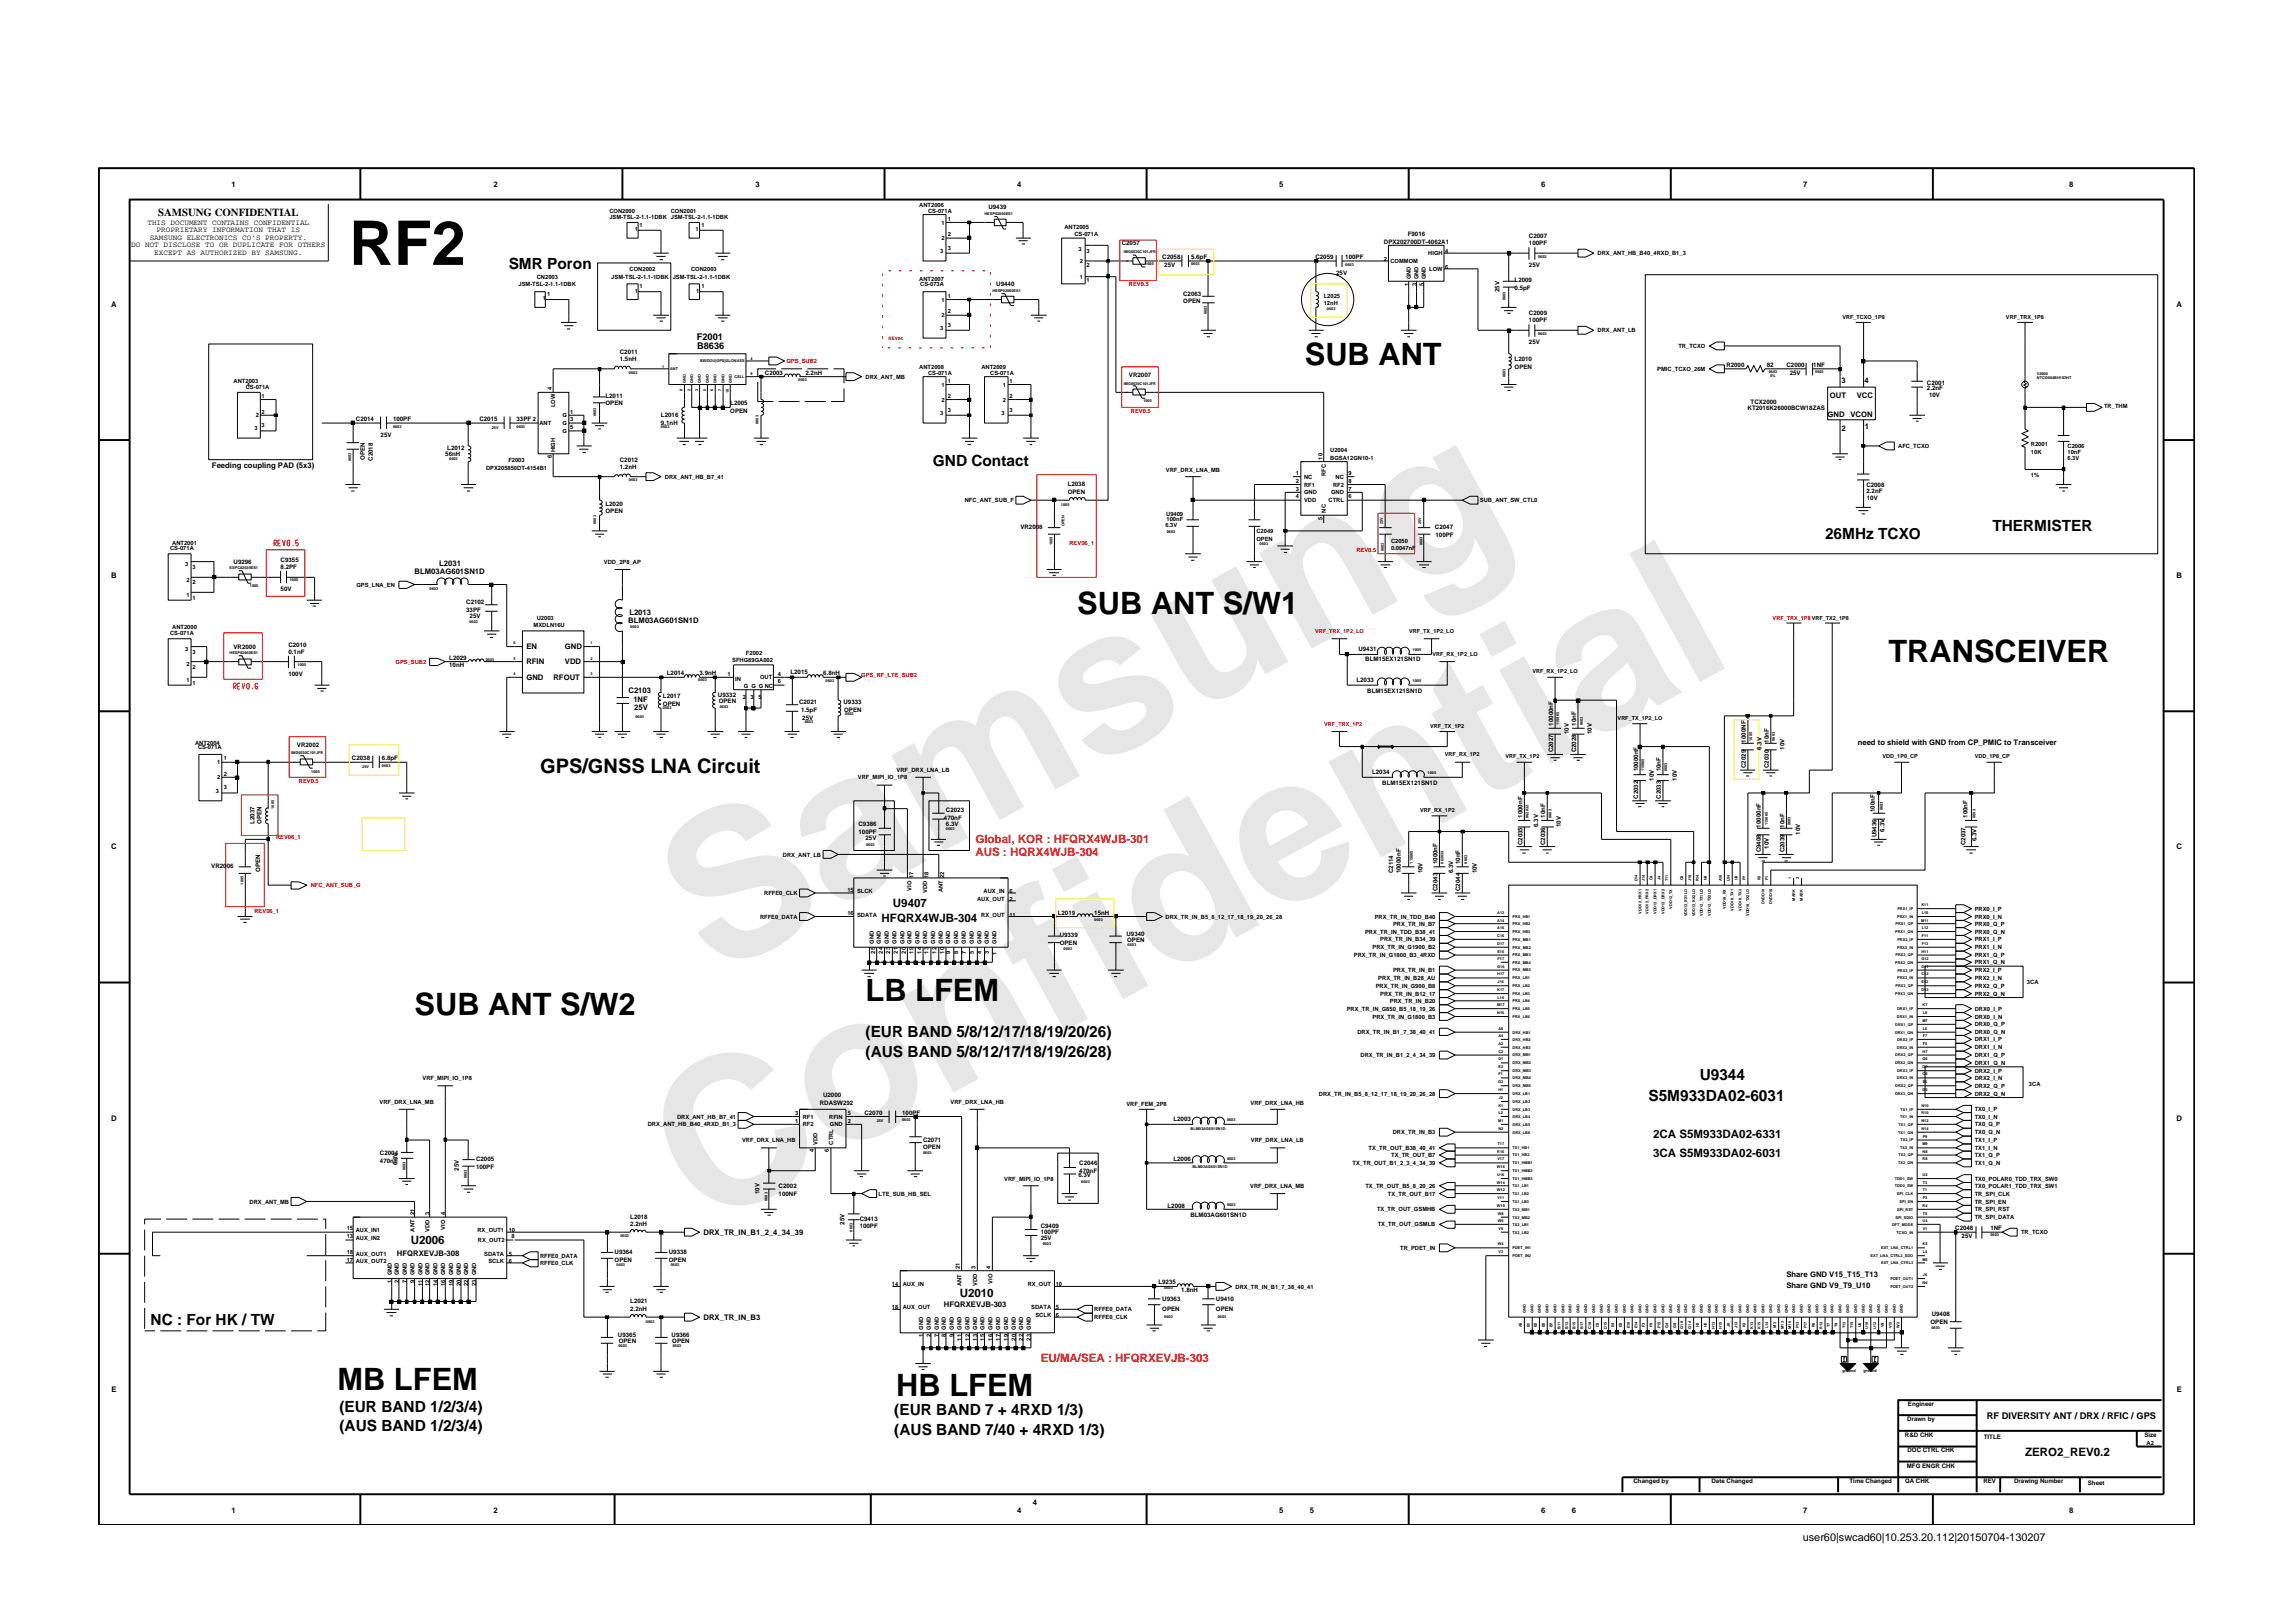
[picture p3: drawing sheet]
<svg xmlns="http://www.w3.org/2000/svg" width="297mm" height="210mm" viewBox="0 0 297 210" stroke-linecap="round" stroke-linejoin="round" font-family="sans-serif">
<defs><g id="words">
<g font-size="26.5" fill="#e6e6e6">
<text x="92.4" y="126.7" transform="rotate(-29 92.4 126.7)">Samsung</text>
<text x="91.1" y="159.4" transform="rotate(-29 91.1 159.4)">Confidential</text>
</g>
<text font-size="8" x="45.2" y="34.3">RF2</text>
<g font-size="4">
<text x="169" y="47.3">SUB ANT</text>
<text x="139.6" y="79.5">SUB ANT S/W1</text>
<text x="244.6" y="85.7">TRANSCEIVER</text>
<text x="53.7" y="131.4">SUB ANT S/W2</text>
<text x="112.1" y="129.7">LB LFEM</text>
<text x="43.7" y="180.1">MB LFEM</text>
<text x="116.1" y="180.9">HB LFEM</text>
</g>
<text font-size="2.6" x="70" y="100.2">GPS/GNSS LNA Circuit</text>
<g font-size="2">
<text x="65.9" y="34.8">SMR Poron</text>
<text x="120.8" y="60.3">GND Contact</text>
<text x="236.4" y="69.8">26MHz TCXO</text>
<text x="258.1" y="68.8">THERMISTER</text>
<text x="112.1" y="136.9">(AUS BAND 5/8/12/17/18/19/26/28)</text>
<text x="112.1" y="134.4">(EUR BAND 5/8/12/17/18/19/20/26)</text>
<text x="213.5" y="142.7">S5M933DA02-6031</text>
<text x="220.2" y="139.9">U9344</text>
<text x="19.5" y="171.6">NC : For HK / TW</text>
<text x="44" y="182.9">(EUR BAND 1/2/3/4)</text>
<text x="44" y="185.4">(AUS BAND 1/2/3/4)</text>
<text x="115.9" y="183.3">(EUR BAND 7 + 4RXD 1/3)</text>
<text x="115.9" y="185.9">(AUS BAND 7/40 + 4RXD 1/3)</text>
</g>
<g font-size="1.5" fill="#f00">
<text x="126.4" y="109.2">Global, KOR : HFQRX4WJB-301</text>
<text x="126.4" y="110.9">AUS : HQRX4WJB-304</text>
<text x="134.8" y="176.4">EU/MA/SEA : HFQRXEVJB-303</text>
</g>
<g font-size="1.5">
<text x="114.2" y="119.5">HFQRX4WJB-304</text>
<text x="115.7" y="117.5">U9407</text>
<text x="214.2" y="147.4">2CA S5M933DA02-6331</text>
<text x="214.2" y="149.9">3CA S5M933DA02-6031</text>
<text x="53.2" y="161.2">U2006</text>
<text x="124.3" y="168">U2010</text>
<text x="262.3" y="188.6">ZERO2_REV0.2</text>
</g>
<g font-size="1.4">
<text x="20.5" y="27.9">SAMSUNG CONFIDENTIAL</text>
<text x="233.5" y="199.7">user60|swcad60|10.253.20.112|20150704-130207</text>
</g>
<g font-size="1.2">
<text x="90.3" y="44">F2001</text>
<text x="90.3" y="45.3">B8636</text>
<text x="257.4" y="183.8">RF DIVERSITY ANT / DRX / RFIC / GPS</text>
</g>
<g font-size="1">
<text x="19.1" y="29.1">THIS DOCUMENT CONTAINS CONFIDENTIAL</text>
<text x="30" y="24.2">1</text>
<text x="63.9" y="24.2">2</text>
<text x="97.9" y="24.2">3</text>
<text x="131.7" y="24.2">4</text>
<text x="165.7" y="24.2">5</text>
<text x="199.6" y="24.2">6</text>
<text x="233.6" y="24.2">7</text>
<text x="268.1" y="24.2">8</text>
<text x="17" y="32.1">DO NOT DISCLOSE TO OR DUPLICATE FOR OTHERS</text>
<text x="19.4" y="31.1">SAMSUNG ELECTRONICS CO’S PROPERTY.</text>
<text x="20" y="33.1">EXCEPT AS AUTHORIZED BY SAMSUNG.</text>
<text x="20.3" y="30.1">PROPRIETARY INFORMATION THAT IS</text>
<text x="14.4" y="39.8">A</text>
<text x="281.9" y="39.8">A</text>
<text x="237.1" y="51.5">OUT</text>
<text x="238.6" y="49.6">3</text>
<text x="239.7" y="54">VCON</text>
<text x="240.5" y="51.5">VCC</text>
<text x="241.5" y="49.6">4</text>
<text x="236.7" y="54">GND</text>
<text x="238.6" y="55.8">2</text>
<text x="241.6" y="55.6">1</text>
<text x="27.5" y="60.6">Feeding coupling PAD (5x3)</text>
<text x="14.4" y="74.9">B</text>
<text x="53.7" y="74.4">BLM03AG601SN1D</text>
<text x="56.9" y="73.4">L2031</text>
<text x="281.9" y="74.9">B</text>
<text x="81.4" y="80.7">BLM03AG601SN1D</text>
<text x="81.5" y="79.6">L2013</text>
<text x="68.2" y="88.1">GND</text>
<text x="68.2" y="86.1">RFIN</text>
<text x="68.2" y="84.1">EN</text>
<text x="71.7" y="88.1">RFOUT</text>
<text x="73.2" y="84.1">GND</text>
<text x="73.2" y="86.1">VDD</text>
<text x="81.4" y="89.7">C2103</text>
<text x="82" y="90.9">1NF</text>
<text x="82.2" y="91.9">25V</text>
<text x="240.7" y="96.5">need to shield with GND from CP_PMIC to Transceiver</text>
<text x="14.4" y="110">C</text>
<text x="281.9" y="110">C</text>
<text x="14.4" y="145.3">D</text>
<text x="281.9" y="145.3">D</text>
<text x="91.1" y="160">DRX_TR_IN_B1_2_4_34_39</text>
<text x="51.4" y="162.7">HFQRXEVJB-308</text>
<text x="231.4" y="165.4">Share GND V15_T15_T13</text>
<text x="231.4" y="166.9">Share GND V9_T9_U10</text>
<text x="91.1" y="171">DRX_TR_IN_B3</text>
<text x="122.3" y="169.4">HFQRXEVJB-303</text>
<text x="14.4" y="180.4">E</text>
<text x="282" y="180.4">E</text>
<text x="30" y="196">1</text>
<text x="63.9" y="196">2</text>
<text x="131.7" y="196">4</text>
<text x="133.8" y="195">4</text>
<text x="165.7" y="196">5</text>
<text x="169.7" y="196">5</text>
<text x="199.6" y="196">6</text>
<text x="203.6" y="196">6</text>
<text x="233.6" y="196">7</text>
<text x="268.1" y="196">8</text>
</g>
<g font-size=".8">
<text x="128" y="27">U9439</text>
<text x="145.3" y="31.8">C2057</text>
<text x="150.6" y="33.6">C2058</text>
<text x="150.8" y="34.6">25V</text>
<text x="154.3" y="33.6">5.6pF</text>
<text x="170.4" y="33.6">C2059</text>
<text x="173.1" y="35.6">25V</text>
<text x="174.3" y="33.6">100PF</text>
<text x="179.3" y="31.6">DPX202700DT-4062A1</text>
<text x="182.4" y="30.6">F9016</text>
<text x="198.1" y="34.6">25V</text>
<text x="198.1" y="30.8">C2007</text>
<text x="198.1" y="31.8">100PF</text>
<text x="129.1" y="37">U9440</text>
<text x="153.3" y="38.3">C2063</text>
<text x="153.3" y="39.3">OPEN</text>
<text x="194.2" y="37.9" transform="rotate(-90 194.2 37.9)">25V</text>
<text x="196.2" y="37.5">0.5pF</text>
<text x="196.2" y="36.5">L2009</text>
<text x="198.1" y="40.8">C2009</text>
<text x="198.1" y="41.8">100PF</text>
<text x="80.3" y="45.8">C2011</text>
<text x="80.3" y="46.8">1.5nH</text>
<text x="196.2" y="47.8">OPEN</text>
<text x="196.2" y="46.8">L2010</text>
<text x="198.1" y="44.6">25V</text>
<text x="223.6" y="47.5">R2000</text>
<text x="228.9" y="47.5">82</text>
<text x="231.4" y="47.5">C2000</text>
<text x="234.9" y="47.5">1NF</text>
<text x="78.4" y="52.5">OPEN</text>
<text x="78.4" y="51.5">L2011</text>
<text x="94.6" y="52.5">L2005</text>
<text x="94.6" y="53.5">OPEN</text>
<text x="99.1" y="48.5">C2003</text>
<text x="104.3" y="48.5">2.2nH</text>
<text x="146.2" y="48.8">VR2007</text>
<text x="226.4" y="53.1">KT2016K26000BCW18ZAS</text>
<text x="226.8" y="52.3">TCX2000</text>
<text x="231.8" y="48.5">25V</text>
<text x="249.6" y="50.6">2.2nF</text>
<text x="249.6" y="49.8">C2001</text>
<text x="249.9" y="51.4">10V</text>
<text x="46.1" y="54.6">C2014</text>
<text x="47.3" y="59.6" transform="rotate(-90 47.3 59.6)">OPEN</text>
<text x="48.3" y="59.7" transform="rotate(-90 48.3 59.7)">C2018</text>
<text x="49.3" y="56.6">25V</text>
<text x="50.9" y="54.6">100PF</text>
<text x="57.7" y="59">56nH</text>
<text x="57.9" y="58.3">L2012</text>
<text x="62.1" y="54.6">C2015</text>
<text x="66.9" y="54.6">33PF 2</text>
<text x="80.3" y="59.8">C2012</text>
<text x="85.6" y="55.1">9.1nH</text>
<text x="85.6" y="54">L2016</text>
<text x="78.4" y="65.6">L2020</text>
<text x="80.3" y="60.8">1.2nH</text>
<text x="138.3" y="62.9">L2038</text>
<text x="138.3" y="64">OPEN</text>
<text x="241.8" y="63.1">C2008</text>
<text x="241.8" y="63.9">2.2nF</text>
<text x="241.8" y="64.8">10V</text>
<text x="78.4" y="66.5">OPEN</text>
<text x="132.2" y="68.5">VR2008</text>
<text x="185.9" y="68.5">C2047</text>
<text x="186" y="69.5">100PF</text>
<text x="30.3" y="73">U9296</text>
<text x="36.4" y="72.8">C9355</text>
<text x="36.4" y="73.8">8.2PF</text>
<text x="36.4" y="76.6">50V</text>
<text x="37.4" y="83.8">C2010</text>
<text x="60.4" y="78.3">C2102</text>
<text x="60.4" y="79.3">33PF</text>
<text x="60.8" y="80">25V</text>
<text x="30.3" y="84">VR2000</text>
<text x="37.4" y="87.6">100V</text>
<text x="37.4" y="84.8">0.1nF</text>
<text x="58.2" y="85.5">L2029</text>
<text x="58.2" y="86.5">10nH</text>
<text x="86.4" y="87.5">L2014</text>
<text x="90.6" y="87.5">3.9nH</text>
<text x="102.4" y="87.3">L2015</text>
<text x="106.6" y="87.5">6.8nH</text>
<text x="175.7" y="88.3">L2033</text>
<text x="176" y="84.3">U9431</text>
<text x="176.9" y="85.6">BLM15EX121SN1D</text>
<text x="177.1" y="89.8">BLM15EX121SN1D</text>
<text x="85.9" y="90.5">L2017</text>
<text x="85.9" y="91.5">OPEN</text>
<text x="93" y="90.4">U9332</text>
<text x="93.1" y="91">OPEN</text>
<text x="103.5" y="91.2">C2021</text>
<text x="103.8" y="92.2">1.5pF</text>
<text x="103.9" y="93.2">25V</text>
<text x="109.3" y="91.2">U9333</text>
<text x="109.4" y="92.2">OPEN</text>
<text x="201.2" y="94" transform="rotate(-90 201.2 94)">10000nF</text>
<text x="203.2" y="95.1" transform="rotate(-90 203.2 95.1)">10V</text>
<text x="204.2" y="94" transform="rotate(-90 204.2 94)">10nF</text>
<text x="206.2" y="95.1" transform="rotate(-90 206.2 95.1)">10V</text>
<text x="38.5" y="96.7">VR2002</text>
<text x="45.6" y="98.5">C2038</text>
<text x="49.5" y="98.5">6.8pF</text>
<text x="177.7" y="100.2">L2034</text>
<text x="179.1" y="101.7">BLM15EX121SN1D</text>
<text x="201.2" y="97.5" transform="rotate(-90 201.2 97.5)">C2027</text>
<text x="204.2" y="97.5" transform="rotate(-90 204.2 97.5)">C2028</text>
<text x="212.2" y="99.9" transform="rotate(-90 212.2 99.9)">10000nF</text>
<text x="214.2" y="101.1" transform="rotate(-90 214.2 101.1)">10V</text>
<text x="215.2" y="99.9" transform="rotate(-90 215.2 99.9)">10nF</text>
<text x="217.2" y="101.1" transform="rotate(-90 217.2 101.1)">10V</text>
<text x="226.2" y="96.2" transform="rotate(-90 226.2 96.2)">1000NF</text>
<text x="226.2" y="99.5" transform="rotate(-90 226.2 99.5)">C2029</text>
<text x="228.2" y="97.1" transform="rotate(-90 228.2 97.1)">6.3V</text>
<text x="229.1" y="99.5" transform="rotate(-90 229.1 99.5)">C2030</text>
<text x="229.1" y="96.2" transform="rotate(-90 229.1 96.2)">10nF</text>
<text x="231.2" y="97.1" transform="rotate(-90 231.2 97.1)">10V</text>
<text x="33" y="106.7" transform="rotate(-90 33 106.7)">L2037</text>
<text x="33.9" y="106.7" transform="rotate(-90 33.9 106.7)">OPEN</text>
<text x="111.2" y="107">C9386</text>
<text x="111.2" y="108">100PF</text>
<text x="122.3" y="106.2">470nF</text>
<text x="122.5" y="107">6.3V</text>
<text x="122.5" y="105.2">C2023</text>
<text x="197.2" y="105.9" transform="rotate(-90 197.2 105.9)">1000nF</text>
<text x="199.2" y="107.1" transform="rotate(-90 199.2 107.1)">6.3V</text>
<text x="200.2" y="105.9" transform="rotate(-90 200.2 105.9)">10nF</text>
<text x="202.2" y="107.1" transform="rotate(-90 202.2 107.1)">10V</text>
<text x="212.2" y="103.5" transform="rotate(-90 212.2 103.5)">C2032</text>
<text x="215.2" y="103.5" transform="rotate(-90 215.2 103.5)">C2033</text>
<text x="228.1" y="107.2" transform="rotate(-90 228.1 107.2)">10000nF</text>
<text x="231.2" y="107.2" transform="rotate(-90 231.2 107.2)">10nF</text>
<text x="242.9" y="105.2" transform="rotate(-90 242.9 105.2)">100nF</text>
<text x="244.1" y="107.7" transform="rotate(-90 244.1 107.7)">6.3V</text>
<text x="254.9" y="105.9" transform="rotate(-90 254.9 105.9)">100nF</text>
<text x="27.4" y="112.5">VR2006</text>
<text x="33.7" y="113" transform="rotate(-90 33.7 113)">OPEN</text>
<text x="112.1" y="108.8">25V</text>
<text x="180.5" y="113.1" transform="rotate(-90 180.5 113.1)">C2114</text>
<text x="181.5" y="113.1" transform="rotate(-90 181.5 113.1)">10000nF</text>
<text x="184.3" y="113.1" transform="rotate(-90 184.3 113.1)">10V</text>
<text x="186.2" y="112" transform="rotate(-90 186.2 112)">1000nF</text>
<text x="188.2" y="113.1" transform="rotate(-90 188.2 113.1)">6.3V</text>
<text x="189.2" y="112" transform="rotate(-90 189.2 112)">10nF</text>
<text x="191.3" y="113.1" transform="rotate(-90 191.3 113.1)">10V</text>
<text x="197.2" y="109.5" transform="rotate(-90 197.2 109.5)">C2035</text>
<text x="200.2" y="109.5" transform="rotate(-90 200.2 109.5)">C2036</text>
<text x="228.1" y="110.4" transform="rotate(-90 228.1 110.4)">C9408</text>
<text x="229.1" y="109.9" transform="rotate(-90 229.1 109.9)">10V</text>
<text x="231.2" y="110.4" transform="rotate(-90 231.2 110.4)">C2039</text>
<text x="233.2" y="108.1" transform="rotate(-90 233.2 108.1)">10V</text>
<text x="243.1" y="108.5" transform="rotate(-90 243.1 108.5)">U9436</text>
<text x="254.6" y="109.5" transform="rotate(-90 254.6 109.5)">C2037</text>
<text x="256.1" y="109" transform="rotate(-90 256.1 109)">6.3V</text>
<text x="137" y="118.5">L2019</text>
<text x="141.8" y="118.5">15nH</text>
<text x="186.2" y="115.4" transform="rotate(-90 186.2 115.4)">C2043</text>
<text x="189.2" y="115.4" transform="rotate(-90 189.2 115.4)">C2044</text>
<text x="137.3" y="121.4">U9339</text>
<text x="137.3" y="122.5">OPEN</text>
<text x="145.9" y="121.3">U9340</text>
<text x="146" y="122">OPEN</text>
<text x="106.2" y="143.2">RDASW292</text>
<text x="106.6" y="142.1">U2000</text>
<text x="49.2" y="149.6">C2004</text>
<text x="112" y="144.4">C2070</text>
<text x="116.9" y="144.4">100PF</text>
<text x="119.6" y="148.9">OPEN</text>
<text x="119.6" y="147.9">C2071</text>
<text x="152" y="145.2">L2003</text>
<text x="49.2" y="150.7">470nF</text>
<text x="51.5" y="150.9" transform="rotate(-90 51.5 150.9)">6.3V</text>
<text x="59.5" y="151.6" transform="rotate(-90 59.5 151.6)">25V</text>
<text x="61.7" y="151.4">100PF</text>
<text x="61.7" y="150.4">C2005</text>
<text x="98.4" y="154.7" transform="rotate(-90 98.4 154.7)">10V</text>
<text x="100.9" y="154.9">100NF</text>
<text x="100.9" y="153.9">C2002</text>
<text x="139.7" y="152.5">6.3V</text>
<text x="139.8" y="151.9">470nF</text>
<text x="139.8" y="150.9">C2046</text>
<text x="152" y="150.4">L2006</text>
<text x="81.6" y="158.9">2.2nH</text>
<text x="81.6" y="157.9">L2018</text>
<text x="109.4" y="158.7" transform="rotate(-90 109.4 158.7)">25V</text>
<text x="111.4" y="158.2">C9413</text>
<text x="111.4" y="159.1">100PF</text>
<text x="134.8" y="159.9">100PF</text>
<text x="134.8" y="160.6">25V</text>
<text x="134.8" y="159.1">C9409</text>
<text x="151.2" y="156.4">L2008</text>
<text x="154.2" y="157.7">BLM03AG601SN1D</text>
<text x="253.3" y="159.4">C2048</text>
<text x="254.1" y="160.4">25V</text>
<text x="257.8" y="159.4">1NF</text>
<text x="79.6" y="163.4">OPEN</text>
<text x="79.6" y="162.4">U9364</text>
<text x="86.6" y="163.4">OPEN</text>
<text x="86.6" y="162.4">U9338</text>
<text x="150.1" y="166.4">L9235</text>
<text x="153" y="167.4">1.8nH</text>
<text x="80.1" y="173.2">U9365</text>
<text x="80.1" y="173.9">OPEN</text>
<text x="81.6" y="168.9">L2021</text>
<text x="81.6" y="169.9">2.2nH</text>
<text x="87" y="173.2">U9366</text>
<text x="87.1" y="173.9">OPEN</text>
<text x="150.6" y="168.6">U9363</text>
<text x="150.6" y="169.9">OPEN</text>
<text x="157.5" y="169.9">OPEN</text>
<text x="157.5" y="168.6">U9410</text>
<text x="250.1" y="171.5">OPEN</text>
<text x="250.2" y="170.5">U9408</text>
<text x="247.1" y="184.1">Drawn by</text>
<text x="247.2" y="182.2">Engineer</text>
<text x="246.8" y="186.2">R&amp;D CHK</text>
<text x="247" y="190.1">MFG ENGR CHK</text>
<text x="247.1" y="188.1">DOC CTRL CHK</text>
<text x="257" y="186.4">TITLE</text>
<text x="277.8" y="186.2">Size</text>
<text x="211.6" y="192.2">Changed by</text>
<text x="221.7" y="192.2">Date Changed</text>
<text x="239.6" y="192.2">Time Changed</text>
<text x="246.8" y="192.2">QA CHK</text>
<text x="256.9" y="192.2">REV</text>
<text x="260.9" y="192.2">Drawing Number</text>
<text x="270.5" y="192.3">Sheet</text>
</g>
<g font-size=".7">
<text x="78.9" y="27.5">CON2000</text>
<text x="78.9" y="28.3">JSM-TSL-2-1.1-1DBK JSM-TSL-2-1.1-1DBK</text>
<text x="82.2" y="30">1</text>
<text x="82.8" y="29.4">1</text>
<text x="86.9" y="27.5">CON2001</text>
<text x="90.1" y="29.9">1</text>
<text x="90.9" y="29.4">1</text>
<text x="119.1" y="26.8">ANT2006</text>
<text x="120.2" y="27.6">CS-071A</text>
<text x="122" y="29.1">1</text>
<text x="122.8" y="28.6">1</text>
<text x="137.9" y="29.6">ANT2005</text>
<text x="81.6" y="35.1">CON2002</text>
<text x="89.5" y="35.1">CON2003</text>
<text x="121.8" y="32.7">3</text>
<text x="122" y="31.1">2</text>
<text x="122.8" y="30.6">2</text>
<text x="122.8" y="32.3">3</text>
<text x="139.2" y="30.6">CS-071A</text>
<text x="139.7" y="32.5">3</text>
<text x="139.9" y="34.1">2</text>
<text x="140.7" y="34.5">2</text>
<text x="140.7" y="32.8">3</text>
<text x="179.3" y="33.8">2</text>
<text x="180.1" y="34.1">COMMOM</text>
<text x="185" y="33.1">HIGH</text>
<text x="185.1" y="35.1">LOW</text>
<text x="187.2" y="32.8">4</text>
<text x="187.2" y="34.8">6</text>
<text x="207" y="33.1">DRX_ANT_HB_B40_4RXD_B1_3</text>
<text x="67.2" y="37">JSM-TSL-2-1.1-1DBK</text>
<text x="69.5" y="36.1">CN2003</text>
<text x="70.3" y="38.9">1</text>
<text x="70.9" y="38.3">1</text>
<text x="79.2" y="36.1">JSM-TSL-2-1.1-1DBK</text>
<text x="82.2" y="38">1</text>
<text x="82.8" y="37.3">1</text>
<text x="87.2" y="36.1">JSM-TSL-2-1.1-1DBK</text>
<text x="90.2" y="38">1</text>
<text x="90.9" y="37.3">1</text>
<text x="119.1" y="36.4">ANT2007</text>
<text x="119.2" y="37.1">CS-073A</text>
<text x="122" y="39.1">1</text>
<text x="122" y="41.1">2</text>
<text x="122.8" y="38.6">1</text>
<text x="122.8" y="40.6">2</text>
<text x="139.9" y="36.1">1</text>
<text x="140.7" y="36.6">1</text>
<text x="171.5" y="39.6">12nH</text>
<text x="171.5" y="38.6">L2025</text>
<text x="182.5" y="37" transform="rotate(-90 182.5 37)">1</text>
<text x="182.8" y="36.2" transform="rotate(-90 182.8 36.2)">GND</text>
<text x="183.5" y="37" transform="rotate(-90 183.5 37)">3</text>
<text x="183.8" y="36.2" transform="rotate(-90 183.8 36.2)">GND</text>
<text x="184.4" y="37" transform="rotate(-90 184.4 37)">5</text>
<text x="184.7" y="36.2" transform="rotate(-90 184.7 36.2)">GND</text>
<text x="238.7" y="41.4">VRF_TCXO_1P8</text>
<text x="259.9" y="41.4">VRF_TRX_1P8</text>
<text x="119.1" y="47.8">ANT2008</text>
<text x="121.8" y="42.7">3</text>
<text x="122.8" y="42.3">3</text>
<text x="127.1" y="47.8">ANT2009</text>
<text x="207" y="43.1">DRX_ANT_LB</text>
<text x="217.4" y="45.1">TR_TCXO</text>
<text x="30.3" y="49.6">ANT2003</text>
<text x="31.8" y="50.4">CS-071A</text>
<text x="32" y="50.1">1</text>
<text x="33.9" y="51.6">1</text>
<text x="33.9" y="53.6">2</text>
<text x="71.5" y="50.6" transform="rotate(-90 71.5 50.6)">4</text>
<text x="71.9" y="52.7" transform="rotate(-90 71.9 52.7)">LOW</text>
<text x="73.9" y="53.6">1</text>
<text x="112.1" y="49.1">DRX_ANT_MB</text>
<text x="120.2" y="48.6">CS-071A</text>
<text x="121.8" y="53.7">3</text>
<text x="122" y="50.1">1</text>
<text x="122" y="52">2</text>
<text x="122.8" y="49.6">1</text>
<text x="122.8" y="51.6">2</text>
<text x="122.8" y="53.3">3</text>
<text x="128.3" y="48.6">CS-071A</text>
<text x="129.7" y="53.7">3</text>
<text x="129.9" y="50.1">1</text>
<text x="129.9" y="52">2</text>
<text x="130.8" y="49.6">1</text>
<text x="130.8" y="51.6">2</text>
<text x="130.8" y="53.3">3</text>
<text x="214.7" y="48.1">PMIC_TCXO_26M</text>
<text x="272.6" y="52.9">TR_THM</text>
<text x="33" y="55.7">3</text>
<text x="33.1" y="54.1">2</text>
<text x="33.9" y="55.4">3</text>
<text x="65.9" y="59.8">F2003</text>
<text x="69.9" y="55.1">ANT</text>
<text x="71.5" y="59.4" transform="rotate(-90 71.5 59.4)">6</text>
<text x="71.9" y="58.6" transform="rotate(-90 71.9 58.6)">HIGH</text>
<text x="72.9" y="54.1">G</text>
<text x="72.9" y="55.1">G</text>
<text x="72.9" y="56.1">G</text>
<text x="73.9" y="54.6">3</text>
<text x="73.9" y="55.6">5</text>
<text x="171.3" y="59.5" transform="rotate(-90 171.3 59.5)">10</text>
<text x="172.3" y="58.6">U2004</text>
<text x="172.3" y="59.5">BGSA12GN10-1</text>
<text x="245.9" y="58">AFC_TCXO</text>
<text x="263.1" y="58.8">10K</text>
<text x="263.1" y="57.8">R2001</text>
<text x="267.8" y="58">C2006</text>
<text x="267.8" y="59.5">6.3V</text>
<text x="267.8" y="58.8">10nF</text>
<text x="63" y="60.9">DPX205850DT-4154B1</text>
<text x="86.1" y="62">DRX_ANT_HB_B7_41</text>
<text x="125" y="65.1">NFC_ANT_SUB_F</text>
<text x="151" y="61.1">VRF_DRX_LNA_MB</text>
<text x="167.8" y="62.6">2</text>
<text x="167.8" y="63.6">3</text>
<text x="167.8" y="64.5">4</text>
<text x="167.8" y="61.6">1</text>
<text x="168.9" y="63">RF1</text>
<text x="168.9" y="64.1">GND</text>
<text x="168.9" y="65.1">VDD</text>
<text x="168.9" y="62">NC</text>
<text x="171.8" y="61.7" transform="rotate(-90 171.8 61.7)">RFC</text>
<text x="172.1" y="65.1">CTRL</text>
<text x="172.4" y="64.1">GND</text>
<text x="172.7" y="63">RF2</text>
<text x="173" y="62">NC</text>
<text x="174.7" y="61.6">9</text>
<text x="174.7" y="64.5">6</text>
<text x="174.7" y="63.6">7</text>
<text x="174.7" y="62.6">8</text>
<text x="191.7" y="65.1">SUB_ANT_SW_CTL0</text>
<text x="263.1" y="61.8">1%</text>
<text x="22" y="71.3">CS-071A</text>
<text x="22.3" y="70.6">ANT2001</text>
<text x="151" y="68.3">6.3V</text>
<text x="151.1" y="66.8">U9409</text>
<text x="151.1" y="67.5">100nF</text>
<text x="162.8" y="70">OPEN</text>
<text x="162.8" y="69">C2049</text>
<text x="171.3" y="67.4" transform="rotate(-90 171.3 67.4)">5</text>
<text x="171.8" y="66.4" transform="rotate(-90 171.8 66.4)">NC</text>
<text x="180.2" y="71.2">0.0047nF</text>
<text x="180.2" y="70.3">C2050</text>
<text x="24" y="73.3">3</text>
<text x="24.2" y="77.3">1</text>
<text x="24.2" y="75.4">2</text>
<text x="24.9" y="77.8">1</text>
<text x="24.9" y="75.7">2</text>
<text x="24.9" y="73.8">3</text>
<text x="46.2" y="76">GPS_LNA_EN</text>
<text x="78.2" y="73">VDD_2P8_AP</text>
<text x="22" y="82.3">CS-071A</text>
<text x="22.3" y="81.5">ANT2000</text>
<text x="69.1" y="81.2">MXDLN16U</text>
<text x="69.5" y="80.3">U2003</text>
<text x="182.5" y="82">VRF_TX_1P2_LO</text>
<text x="24" y="84.4">3</text>
<text x="24.2" y="88.3">1</text>
<text x="24.2" y="86.3">2</text>
<text x="24.9" y="88.8">1</text>
<text x="24.9" y="86.7">2</text>
<text x="24.9" y="84.8">3</text>
<text x="94.3" y="87.6">1</text>
<text x="94.9" y="85.7">SFHG89GA002</text>
<text x="95.2" y="88.2">IN</text>
<text x="96.3" y="89.2">G G G NC</text>
<text x="96.6" y="84.8">F2002</text>
<text x="98.5" y="87.9">OUT</text>
<text x="100.8" y="88.5">6</text>
<text x="100.8" y="87.6">4</text>
<text x="185.6" y="85">VRF_RX_1P2_LO</text>
<text x="198.5" y="87.2">VRF_RX_1P2_LO</text>
<text x="96.2" y="90.5">2</text>
<text x="97.2" y="90.5">3</text>
<text x="98.2" y="90.5">5</text>
<text x="185.3" y="94.3">VRF_TX_1P2</text>
<text x="209.6" y="93.3">VRF_TX_1P2_LO</text>
<text x="25.3" y="96.5">ANT2004</text>
<text x="25.7" y="97">CS-071A</text>
<text x="28.1" y="99">1</text>
<text x="28.1" y="101">2</text>
<text x="29" y="98.5">1</text>
<text x="29" y="100.5">2</text>
<text x="111.1" y="101">VRF_MIPI_IO_1P8</text>
<text x="116.1" y="100">VRF_DRX_LNA_LB</text>
<text x="187.2" y="98">VRF_RX_1P2</text>
<text x="195" y="98.2">VRF_TX_1P2</text>
<text x="243.9" y="98.2">VDD_1P0_CP</text>
<text x="255.8" y="98.2">VDD_1P8_CP</text>
<text x="28" y="102.7">3</text>
<text x="29" y="102.3">3</text>
<text x="184" y="105.2">VRF_RX_1P2</text>
<text x="101.4" y="111">DRX_ANT_LB</text>
<text x="118.3" y="113.7" transform="rotate(-90 118.3 113.7)">17</text>
<text x="120.3" y="113.7" transform="rotate(-90 120.3 113.7)">18</text>
<text x="98.5" y="119">RFFE0_DATA</text>
<text x="99" y="116">RFFE0_CLK</text>
<text x="109.8" y="115.5">15</text>
<text x="109.8" y="118.5">16</text>
<text x="111" y="115.7">SLCK</text>
<text x="111" y="118.7">SDATA</text>
<text x="118.1" y="115.4" transform="rotate(-90 118.1 115.4)">VIO</text>
<text x="120.1" y="115.7" transform="rotate(-90 120.1 115.7)">VDD</text>
<text x="122.2" y="115.6" transform="rotate(-90 122.2 115.6)">ANT 22</text>
<text x="126.6" y="116.7">AUX_OUT</text>
<text x="127.1" y="118.7">RX_OUT</text>
<text x="127.4" y="115.7">AUX_IN</text>
<text x="130.8" y="115.7">6</text>
<text x="130.8" y="116.7">2</text>
<text x="130.8" y="118.7">11</text>
<text x="151" y="119">DRX_TR_IN_B5_8_12_17_18_19_20_26_28</text>
<text x="178.1" y="119">PRX_TR_IN_TDD_B40</text>
<text x="180.5" y="119.9">PRX_TR_IN_B7</text>
<text x="255.8" y="118">PRX0_I_P</text>
<text x="255.8" y="119">PRX0_I_N</text>
<text x="255.8" y="119.9">PRX0_Q_P</text>
<text x="113.2" y="122.3" transform="rotate(-90 113.2 122.3)">GND</text>
<text x="113.3" y="123.5" transform="rotate(-90 113.3 123.5)">25</text>
<text x="114.1" y="122.3" transform="rotate(-90 114.1 122.3)">GND</text>
<text x="114.4" y="123.5" transform="rotate(-90 114.4 123.5)">24</text>
<text x="115.1" y="122.3" transform="rotate(-90 115.1 122.3)">GND</text>
<text x="115.3" y="123.5" transform="rotate(-90 115.3 123.5)">23</text>
<text x="116.1" y="122.3" transform="rotate(-90 116.1 122.3)">GND</text>
<text x="116.3" y="123.5" transform="rotate(-90 116.3 123.5)">21</text>
<text x="117.2" y="122.3" transform="rotate(-90 117.2 122.3)">GND</text>
<text x="117.3" y="123.5" transform="rotate(-90 117.3 123.5)">20</text>
<text x="118.1" y="122.3" transform="rotate(-90 118.1 122.3)">GND</text>
<text x="118.3" y="123.5" transform="rotate(-90 118.3 123.5)">19</text>
<text x="119.1" y="122.3" transform="rotate(-90 119.1 122.3)">GND</text>
<text x="119.4" y="123.5" transform="rotate(-90 119.4 123.5)">14</text>
<text x="120.1" y="122.3" transform="rotate(-90 120.1 122.3)">GND</text>
<text x="120.3" y="123.5" transform="rotate(-90 120.3 123.5)">13</text>
<text x="121.1" y="122.3" transform="rotate(-90 121.1 122.3)">GND</text>
<text x="121.3" y="123.5" transform="rotate(-90 121.3 123.5)">12</text>
<text x="122.2" y="122.3" transform="rotate(-90 122.2 122.3)">GND</text>
<text x="122.3" y="123.5" transform="rotate(-90 122.3 123.5)">10</text>
<text x="123.1" y="123.5" transform="rotate(-90 123.1 123.5)">9</text>
<text x="123.1" y="122.3" transform="rotate(-90 123.1 122.3)">GND</text>
<text x="124.1" y="123.5" transform="rotate(-90 124.1 123.5)">8</text>
<text x="124.1" y="122.3" transform="rotate(-90 124.1 122.3)">GND</text>
<text x="125.1" y="123.5" transform="rotate(-90 125.1 123.5)">7</text>
<text x="125.1" y="122.3" transform="rotate(-90 125.1 122.3)">GND</text>
<text x="126.1" y="123.5" transform="rotate(-90 126.1 123.5)">5</text>
<text x="126.1" y="122.3" transform="rotate(-90 126.1 122.3)">GND</text>
<text x="127.2" y="123.5" transform="rotate(-90 127.2 123.5)">4</text>
<text x="127.2" y="122.3" transform="rotate(-90 127.2 122.3)">GND</text>
<text x="128.1" y="123.5" transform="rotate(-90 128.1 123.5)">3</text>
<text x="128.1" y="122.3" transform="rotate(-90 128.1 122.3)">GND</text>
<text x="129.1" y="123.7" transform="rotate(-90 129.1 123.7)">1</text>
<text x="129.1" y="122.3" transform="rotate(-90 129.1 122.3)">GND</text>
<text x="175.4" y="124">PRX_TR_IN_G1800_B3_4RXD</text>
<text x="176.8" y="121">PRX_TR_IN_TDD_B38_41</text>
<text x="177.8" y="123">PRX_TR_IN_G1900_B2</text>
<text x="178.8" y="122">PRX_TR_IN_B34_39</text>
<text x="180.5" y="125.9">PRX_TR_IN_B1</text>
<text x="255.8" y="125.9">PRX2_I_P</text>
<text x="255.8" y="121">PRX0_Q_N</text>
<text x="255.8" y="123">PRX1_I_N</text>
<text x="255.8" y="122">PRX1_I_P</text>
<text x="255.8" y="124.9">PRX1_Q_N</text>
<text x="255.8" y="124">PRX1_Q_P</text>
<text x="174.5" y="130.9">PRX_TR_IN_G850_B5_18_19_26</text>
<text x="177.8" y="132">PRX_TR_IN_G1800_B3</text>
<text x="178.2" y="128">PRX_TR_IN_G900_B8</text>
<text x="178.5" y="127">PRX_TR_IN_B28_AU</text>
<text x="178.8" y="129">PRX_TR_IN_B12_17</text>
<text x="180" y="129.9">PRX_TR_IN_B20</text>
<text x="255.8" y="127">PRX2_I_N</text>
<text x="255.8" y="128">PRX2_Q_P</text>
<text x="255.8" y="129">PRX2_Q_N</text>
<text x="255.8" y="130.9">DRX0_I_P</text>
<text x="255.8" y="132">DRX0_I_N</text>
<text x="262.6" y="127.5">3CA</text>
<text x="175.8" y="134">DRX_TR_IN_B1_7_38_40_41</text>
<text x="176.3" y="137">DRX_TR_IN_B1_2_4_34_39</text>
<text x="255.8" y="137">DRX1_Q_P</text>
<text x="255.8" y="134">DRX0_Q_N</text>
<text x="255.8" y="133">DRX0_Q_P</text>
<text x="255.8" y="135.9">DRX1_I_N</text>
<text x="255.8" y="138">DRX1_Q_N</text>
<text x="255.8" y="134.9">DRX1_I_P</text>
<text x="49.2" y="143">VRF_DRX_LNA_MB</text>
<text x="54.7" y="139.9">VRF_MIPI_IO_1P8</text>
<text x="123.1" y="143">VRF_DRX_LNA_HB</text>
<text x="145.9" y="143.2">VRF_FEM_2P8</text>
<text x="162" y="143.2">VRF_DRX_LNA_HB</text>
<text x="170.8" y="141.9">DRX_TR_IN_B5_8_12_17_18_19_20_26_28</text>
<text x="255.8" y="139.9">DRX2_I_N</text>
<text x="255.8" y="140.9">DRX2_Q_P</text>
<text x="255.8" y="141.9">DRX2_Q_N</text>
<text x="255.8" y="139">DRX2_I_P</text>
<text x="255.8" y="144">TX0_I_P</text>
<text x="262.8" y="140.7">3CA</text>
<text x="83.9" y="145.9">DRX_ANT_HB_B40_4RXD_B1_3</text>
<text x="87.7" y="144.9">DRX_ANT_HB_B7_41</text>
<text x="96.1" y="148">VRF_DRX_LNA_HB</text>
<text x="103" y="144.5">3</text>
<text x="103" y="145.5">1</text>
<text x="104" y="144.9">RF1</text>
<text x="104" y="145.9">RF2</text>
<text x="105.4" y="149.3" transform="rotate(-90 105.4 149.3)">4</text>
<text x="105.9" y="148.3" transform="rotate(-90 105.9 148.3)">VDD</text>
<text x="107.4" y="149.3" transform="rotate(-90 107.4 149.3)">6</text>
<text x="107.4" y="144.9">RFIN</text>
<text x="107.5" y="145.9">GND</text>
<text x="107.9" y="148.3" transform="rotate(-90 107.9 148.3)">CTRL</text>
<text x="109.8" y="144.5">5</text>
<text x="109.8" y="145.5">2</text>
<text x="162" y="148">VRF_DRX_LNA_LB</text>
<text x="177.3" y="149">TX_TR_OUT_B38_40_41</text>
<text x="180.2" y="149.9">TX_TR_OUT_B7</text>
<text x="180.4" y="146.9">DRX_TR_IN_B3</text>
<text x="255.8" y="145.9">TX0_Q_P</text>
<text x="255.8" y="146.9">TX0_Q_N</text>
<text x="255.8" y="149.9">TX1_Q_P</text>
<text x="255.8" y="148">TX1_I_P</text>
<text x="255.8" y="144.9">TX0_I_N</text>
<text x="255.8" y="149">TX1_I_N</text>
<text x="32.3" y="155.9">DRX_ANT_MB</text>
<text x="113.8" y="154.9">LTE_SUB_HB_SEL</text>
<text x="130.1" y="153">VRF_MIPI_IO_1P8</text>
<text x="162" y="153.9">VRF_DRX_LNA_MB</text>
<text x="175.2" y="150.9">TX_TR_OUT_B1_2_3_4_34_39</text>
<text x="176.9" y="153.9">TX_TR_OUT_B5_8_20_26</text>
<text x="179.8" y="154.9">TX_TR_OUT_B17</text>
<text x="255.8" y="155.9">TR_SPI_EN</text>
<text x="255.8" y="150.9">TX1_Q_N</text>
<text x="255.8" y="154.9">TR_SPI_CLK</text>
<text x="255.8" y="153">TX0_POLAR0_TDD_TRX_SW0</text>
<text x="255.8" y="153.9">TX0_POLAR1_TDD_TRX_SW1</text>
<text x="44.9" y="160.4">13</text>
<text x="44.9" y="159.4">15</text>
<text x="46.1" y="160.6">AUX_IN2</text>
<text x="46.1" y="159.6">AUX_IN1</text>
<text x="53.7" y="159.6" transform="rotate(-90 53.7 159.6)">ANT</text>
<text x="53.7" y="157.4" transform="rotate(-90 53.7 157.4)">21</text>
<text x="55.7" y="159.6" transform="rotate(-90 55.7 159.6)">VDD</text>
<text x="55.7" y="157.4" transform="rotate(-90 55.7 157.4)">3</text>
<text x="57.7" y="159.3" transform="rotate(-90 57.7 159.3)">VIO</text>
<text x="57.7" y="157.4" transform="rotate(-90 57.7 157.4)">4</text>
<text x="61.9" y="159.6">RX_OUT1</text>
<text x="61.9" y="160.9">RX_OUT2</text>
<text x="65.9" y="159.6">10</text>
<text x="66.2" y="160.4">8</text>
<text x="178.4" y="156.9">TX_TR_OUT_GSMHB</text>
<text x="178.5" y="158.9">TX_TR_OUT_GSMLB</text>
<text x="181.4" y="161.9">TR_PDET_IN</text>
<text x="255.8" y="158">TR_SPI_DATA</text>
<text x="255.8" y="156.9">TR_SPI_RST</text>
<text x="261.8" y="159.9">TR_TCXO</text>
<text x="44.9" y="163.4">17</text>
<text x="44.9" y="162.4">18</text>
<text x="46.1" y="163.6">AUX_OUT2</text>
<text x="46.1" y="162.7">AUX_OUT1</text>
<text x="50.7" y="166.2" transform="rotate(-90 50.7 166.2)">1</text>
<text x="50.7" y="165.2" transform="rotate(-90 50.7 165.2)">GND</text>
<text x="51.7" y="166.2" transform="rotate(-90 51.7 166.2)">2</text>
<text x="51.7" y="165.2" transform="rotate(-90 51.7 165.2)">GND</text>
<text x="52.7" y="166.2" transform="rotate(-90 52.7 166.2)">7</text>
<text x="52.7" y="165.2" transform="rotate(-90 52.7 165.2)">GND</text>
<text x="53.7" y="166.2" transform="rotate(-90 53.7 166.2)">9</text>
<text x="53.7" y="165.2" transform="rotate(-90 53.7 165.2)">GND</text>
<text x="54.7" y="166.6" transform="rotate(-90 54.7 166.6)">11</text>
<text x="54.7" y="165.2" transform="rotate(-90 54.7 165.2)">GND</text>
<text x="55.7" y="166.6" transform="rotate(-90 55.7 166.6)">12</text>
<text x="55.7" y="165.2" transform="rotate(-90 55.7 165.2)">GND</text>
<text x="56.7" y="166.6" transform="rotate(-90 56.7 166.6)">14</text>
<text x="56.7" y="165.2" transform="rotate(-90 56.7 165.2)">GND</text>
<text x="57.7" y="166.6" transform="rotate(-90 57.7 166.6)">16</text>
<text x="57.7" y="165.2" transform="rotate(-90 57.7 165.2)">GND</text>
<text x="58.7" y="166.6" transform="rotate(-90 58.7 166.6)">19</text>
<text x="58.7" y="165.2" transform="rotate(-90 58.7 165.2)">GND</text>
<text x="59.7" y="166.6" transform="rotate(-90 59.7 166.6)">20</text>
<text x="59.7" y="165.2" transform="rotate(-90 59.7 165.2)">GND</text>
<text x="60.6" y="166.6" transform="rotate(-90 60.6 166.6)">22</text>
<text x="60.6" y="165.2" transform="rotate(-90 60.6 165.2)">GND</text>
<text x="61.7" y="166.6" transform="rotate(-90 61.7 166.6)">23</text>
<text x="61.7" y="165.2" transform="rotate(-90 61.7 165.2)">GND</text>
<text x="62.7" y="162.7">SDATA</text>
<text x="63.3" y="163.6">SCLK</text>
<text x="65.9" y="162.7">5</text>
<text x="65.9" y="163.6">6</text>
<text x="70" y="163.9">RFFE0_CLK</text>
<text x="70" y="162.9">RFFE0_DATA</text>
<text x="115.5" y="166.7">14</text>
<text x="117" y="166.7">AUX_IN</text>
<text x="124.3" y="164.4" transform="rotate(-90 124.3 164.4)">21</text>
<text x="124.6" y="166.6" transform="rotate(-90 124.6 166.6)">ANT</text>
<text x="126.4" y="164.4" transform="rotate(-90 126.4 164.4)">3</text>
<text x="126.6" y="166.6" transform="rotate(-90 126.6 166.6)">VDD</text>
<text x="128.3" y="164.4" transform="rotate(-90 128.3 164.4)">4</text>
<text x="128.6" y="166.3" transform="rotate(-90 128.6 166.3)">VIO</text>
<text x="133.1" y="166.7">RX_OUT</text>
<text x="136.8" y="166.7">10</text>
<text x="160" y="166.9">DRX_TR_IN_B1_7_38_40_41</text>
<text x="115.5" y="169.6">18</text>
<text x="117" y="169.6">AUX_OUT</text>
<text x="119.6" y="173.2" transform="rotate(-90 119.6 173.2)">1</text>
<text x="119.6" y="172.2" transform="rotate(-90 119.6 172.2)">GND</text>
<text x="120.6" y="173.2" transform="rotate(-90 120.6 173.2)">2</text>
<text x="120.6" y="172.2" transform="rotate(-90 120.6 172.2)">GND</text>
<text x="121.6" y="173.2" transform="rotate(-90 121.6 173.2)">7</text>
<text x="121.6" y="172.2" transform="rotate(-90 121.6 172.2)">GND</text>
<text x="122.5" y="173.2" transform="rotate(-90 122.5 173.2)">8</text>
<text x="122.5" y="172.2" transform="rotate(-90 122.5 172.2)">GND</text>
<text x="123.6" y="173.2" transform="rotate(-90 123.6 173.2)">9</text>
<text x="123.6" y="172.2" transform="rotate(-90 123.6 172.2)">GND</text>
<text x="124.6" y="173.7" transform="rotate(-90 124.6 173.7)">11</text>
<text x="124.6" y="172.2" transform="rotate(-90 124.6 172.2)">GND</text>
<text x="125.6" y="173.7" transform="rotate(-90 125.6 173.7)">12</text>
<text x="125.6" y="172.2" transform="rotate(-90 125.6 172.2)">GND</text>
<text x="126.6" y="173.7" transform="rotate(-90 126.6 173.7)">13</text>
<text x="126.6" y="172.2" transform="rotate(-90 126.6 172.2)">GND</text>
<text x="127.5" y="173.7" transform="rotate(-90 127.5 173.7)">15</text>
<text x="127.5" y="172.2" transform="rotate(-90 127.5 172.2)">GND</text>
<text x="128.6" y="173.7" transform="rotate(-90 128.6 173.7)">16</text>
<text x="128.6" y="172.2" transform="rotate(-90 128.6 172.2)">GND</text>
<text x="129.6" y="173.7" transform="rotate(-90 129.6 173.7)">17</text>
<text x="129.6" y="172.2" transform="rotate(-90 129.6 172.2)">GND</text>
<text x="130.6" y="173.7" transform="rotate(-90 130.6 173.7)">19</text>
<text x="130.6" y="172.2" transform="rotate(-90 130.6 172.2)">GND</text>
<text x="131.6" y="173.7" transform="rotate(-90 131.6 173.7)">20</text>
<text x="131.6" y="172.2" transform="rotate(-90 131.6 172.2)">GND</text>
<text x="132.5" y="173.7" transform="rotate(-90 132.5 173.7)">22</text>
<text x="132.5" y="172.2" transform="rotate(-90 132.5 172.2)">GND</text>
<text x="133.5" y="173.7" transform="rotate(-90 133.5 173.7)">23</text>
<text x="133.5" y="172.2" transform="rotate(-90 133.5 172.2)">GND</text>
<text x="133.6" y="169.6">SDATA</text>
<text x="134.1" y="170.6">SCLK</text>
<text x="136.8" y="169.6">5</text>
<text x="136.8" y="170.6">6</text>
<text x="141.8" y="170.9">RFFE0_CLK</text>
<text x="141.8" y="169.9">RFFE0_DATA</text>
<text x="278.1" y="187.1">A2</text>
</g>
<g font-size=".7" fill="#f00">
<text x="146.2" y="37">REV0.5</text>
<text x="101.9" y="47">GPS_SUB2</text>
<text x="146.5" y="53.5">REV0.5</text>
<text x="138.5" y="70.6">REV06_1</text>
<text x="175.7" y="71.5">REV0.5</text>
<text x="170.3" y="82">VRF_TRX_1P2_LO</text>
<text x="229.6" y="80.3">VRF_TRX_1P8 VRF_TX2_1P8</text>
<text x="51.2" y="86">GPS_SUB2</text>
<text x="111.6" y="87.8">GPS_RF_LTE_SUB2</text>
<text x="171.6" y="94">VRF_TRX_1P2</text>
<text x="38.7" y="101.5">REV0.5</text>
<text x="35.8" y="108.7">REV06_1</text>
<text x="33" y="118.2">REV06_1</text>
<text x="40.2" y="114.9">NFC_ANT_SUB_G</text>
</g>
<text font-size=".6" fill="#f00" x="115.1" y="44.1">REV04</text>
<g font-size=".5">
<text x="127.5" y="27.8">HESP02060ES1</text>
<text x="145.6" y="32.8">IMG0530C101JFR</text>
<text x="148.4" y="34.3">1005</text>
<text x="154.3" y="34.3">0603</text>
<text x="174.3" y="34.4">0603</text>
<text x="199.2" y="33.4">0603</text>
<text x="128.6" y="37.8">HESP02060ES1</text>
<text x="156.3" y="40.7" transform="rotate(-90 156.3 40.7)">0603</text>
<text x="171.9" y="40.2">0603</text>
<text x="195" y="38.9" transform="rotate(-90 195 38.9)">0603</text>
<text x="85.8" y="47.6">1</text>
<text x="86.8" y="48">ANT</text>
<text x="90.7" y="46.9">BEIDOU|GPS|GLONASS</text>
<text x="97.2" y="46.6">4</text>
<text x="199.2" y="43.4">0603</text>
<text x="77.2" y="53.9" transform="rotate(-90 77.2 53.9)">0603</text>
<text x="81.5" y="48.4">0603</text>
<text x="88.4" y="50.7" transform="rotate(-90 88.4 50.7)">8</text>
<text x="88.9" y="49.6" transform="rotate(-90 88.9 49.6)">GND</text>
<text x="89.4" y="50.7" transform="rotate(-90 89.4 50.7)">2</text>
<text x="89.8" y="49.6" transform="rotate(-90 89.8 49.6)">GND</text>
<text x="90.5" y="50.7" transform="rotate(-90 90.5 50.7)">3</text>
<text x="90.8" y="49.6" transform="rotate(-90 90.8 49.6)">GND</text>
<text x="91.5" y="50.7" transform="rotate(-90 91.5 50.7)">5</text>
<text x="91.8" y="49.6" transform="rotate(-90 91.8 49.6)">GND</text>
<text x="92.4" y="50.7" transform="rotate(-90 92.4 50.7)">6</text>
<text x="92.8" y="49.6" transform="rotate(-90 92.8 49.6)">GND</text>
<text x="93.4" y="50.7" transform="rotate(-90 93.4 50.7)">7</text>
<text x="93.9" y="49.6" transform="rotate(-90 93.9 49.6)">GND</text>
<text x="94.4" y="51" transform="rotate(-90 94.4 51)">10</text>
<text x="94.8" y="49.6" transform="rotate(-90 94.8 49.6)">GND</text>
<text x="95.2" y="49">CELL</text>
<text x="97.2" y="48.6">9</text>
<text x="103.4" y="49.3">0603</text>
<text x="145.6" y="49.8">IMG0530C101JFR</text>
<text x="148.1" y="52.1">1005</text>
<text x="195" y="48.9" transform="rotate(-90 195 48.9)">0603</text>
<text x="229.1" y="48.3">0603</text>
<text x="229.3" y="48.9">5%</text>
<text x="235.1" y="48.3">0603</text>
<text x="263.8" y="48.5">V2000</text>
<text x="263.9" y="49.1">NTCG064BH103HT</text>
<text x="45.5" y="59.7" transform="rotate(-90 45.5 59.7)">0603</text>
<text x="50.9" y="55.4">0603</text>
<text x="58.2" y="59.5">0603</text>
<text x="63.7" y="55.6">25V</text>
<text x="66.9" y="55.4">0603</text>
<text x="85.6" y="55.4">0603</text>
<text x="98.2" y="54.9" transform="rotate(-90 98.2 54.9)">0603</text>
<text x="81.5" y="62.4">0603</text>
<text x="137.4" y="65.5">1005</text>
<text x="77.2" y="67.9" transform="rotate(-90 77.2 67.9)">0603</text>
<text x="136.3" y="70.6" transform="rotate(-90 136.3 70.6)">1005</text>
<text x="137.9" y="68.2" transform="rotate(-90 137.9 68.2)">OPEN</text>
<text x="151.1" y="69">0603</text>
<text x="163.2" y="70.6">0603</text>
<text x="179.1" y="67.9" transform="rotate(-90 179.1 67.9)">25V</text>
<text x="179.3" y="71.4" transform="rotate(-90 179.3 71.4)">0603</text>
<text x="184.1" y="67.9" transform="rotate(-90 184.1 67.9)">25V</text>
<text x="184.3" y="70.6" transform="rotate(-90 184.3 70.6)">0603</text>
<text x="29.7" y="73.8">ESPC02039ES1</text>
<text x="32.4" y="76.1">1005</text>
<text x="37.5" y="75.3">1005</text>
<text x="55.7" y="76.5">0603</text>
<text x="60.8" y="80.7">0603</text>
<text x="66.5" y="83.4">6</text>
<text x="76.5" y="83.4">1</text>
<text x="81.6" y="81.3">0603</text>
<text x="29.7" y="84.8">HESP02060ES1</text>
<text x="38.6" y="86.3">1005</text>
<text x="62.9" y="85.7">0603</text>
<text x="66.5" y="87.4">4</text>
<text x="66.5" y="85.5">5</text>
<text x="76.5" y="87.4">3</text>
<text x="76.5" y="85.5">2</text>
<text x="90.5" y="88.3">0603</text>
<text x="107" y="88.4">0603</text>
<text x="183" y="88.4">1005</text>
<text x="183" y="84.4">1005</text>
<text x="82.3" y="93">0603</text>
<text x="85.9" y="91.8">0603</text>
<text x="93.2" y="91.7">0603</text>
<text x="104.2" y="93.6">0603</text>
<text x="109.5" y="92.6">0603</text>
<text x="202" y="93.9" transform="rotate(-90 202 93.9)">115065</text>
<text x="205" y="93.9" transform="rotate(-90 205 93.9)">0603</text>
<text x="227" y="96" transform="rotate(-90 227 96)">1005</text>
<text x="229.9" y="96" transform="rotate(-90 229.9 96)">0603</text>
<text x="37.7" y="97.7">IMG0530C101JFR</text>
<text x="40.3" y="100.1">1005</text>
<text x="46.9" y="99.5">25V</text>
<text x="49.5" y="99.4">0603</text>
<text x="184.9" y="100.3">1005</text>
<text x="213" y="99.9" transform="rotate(-90 213 99.9)">115065</text>
<text x="216" y="99.9" transform="rotate(-90 216 99.9)">0603</text>
<text x="35.5" y="104.8" transform="rotate(-90 35.5 104.8)">1005</text>
<text x="122.5" y="107.6">0603</text>
<text x="198" y="105.9" transform="rotate(-90 198 105.9)">062032</text>
<text x="201" y="105.9" transform="rotate(-90 201 105.9)">0603</text>
<text x="229" y="106.9" transform="rotate(-90 229 106.9)">115065</text>
<text x="232" y="106.9" transform="rotate(-90 232 106.9)">0603</text>
<text x="243.9" y="104.9" transform="rotate(-90 243.9 104.9)">0603</text>
<text x="255.9" y="105.9" transform="rotate(-90 255.9 105.9)">0603</text>
<text x="112.2" y="109.6">0603</text>
<text x="183" y="111.9" transform="rotate(-90 183 111.9)">115065</text>
<text x="187" y="111.9" transform="rotate(-90 187 111.9)">062032</text>
<text x="190" y="111.9" transform="rotate(-90 190 111.9)">0603</text>
<text x="232" y="113.9" transform="rotate(-90 232 113.9)">1</text>
<text x="233" y="113.9" transform="rotate(-90 233 113.9)">2</text>
<text x="31.5" y="114.6" transform="rotate(-90 31.5 114.6)">1005</text>
<text x="141.8" y="119.3">0603</text>
<text x="194" y="118.4">A12</text>
<text x="194" y="119.4">A14</text>
<text x="195.9" y="118.9">PRX_HB1</text>
<text x="195.9" y="119.8">PRX_HB2</text>
<text x="212.1" y="114.2" transform="rotate(-90 212.1 114.2)">C14</text>
<text x="212.6" y="118.4" transform="rotate(-90 212.6 118.4)">VDD12_PRX1</text>
<text x="213.1" y="114.2" transform="rotate(-90 213.1 114.2)">J14</text>
<text x="213.6" y="118.4" transform="rotate(-90 213.6 118.4)">VDD12_PRX2</text>
<text x="214.1" y="114.1" transform="rotate(-90 214.1 114.1)">C4</text>
<text x="214.6" y="118.4" transform="rotate(-90 214.6 118.4)">VDD12_DRX1</text>
<text x="215.1" y="114" transform="rotate(-90 215.1 114)">J4</text>
<text x="215.6" y="118.4" transform="rotate(-90 215.6 118.4)">VDD12_DRX2</text>
<text x="216.1" y="114.2" transform="rotate(-90 216.1 114.2)">T11</text>
<text x="216.6" y="117.7" transform="rotate(-90 216.6 117.7)">VDD12_TX</text>
<text x="218.1" y="114.1" transform="rotate(-90 218.1 114.1)">C8</text>
<text x="218.6" y="118.7" transform="rotate(-90 218.6 118.7)">VDD12_RX1LO</text>
<text x="219.1" y="114.2" transform="rotate(-90 219.1 114.2)">J10</text>
<text x="219.6" y="118.7" transform="rotate(-90 219.6 118.7)">VDD12_RX2LO</text>
<text x="220.1" y="114.2" transform="rotate(-90 220.1 114.2)">R14</text>
<text x="220.6" y="118.7" transform="rotate(-90 220.6 118.7)">VDD12_TX1LO</text>
<text x="221.1" y="114.1" transform="rotate(-90 221.1 114.1)">N4</text>
<text x="221.6" y="118.7" transform="rotate(-90 221.6 118.7)">VDD12_TX2LO</text>
<text x="223.1" y="114.2" transform="rotate(-90 223.1 114.2)">A10</text>
<text x="223.6" y="117.8" transform="rotate(-90 223.6 117.8)">VDD18_RX</text>
<text x="224.1" y="114.2" transform="rotate(-90 224.1 114.2)">U14</text>
<text x="224.6" y="118" transform="rotate(-90 224.6 118)">VDD18_TX1</text>
<text x="225.1" y="114.1" transform="rotate(-90 225.1 114.1)">U8</text>
<text x="225.6" y="118" transform="rotate(-90 225.6 118)">VDD18_TX2</text>
<text x="226.1" y="114" transform="rotate(-90 226.1 114)">P7</text>
<text x="226.6" y="118.7" transform="rotate(-90 226.6 118.7)">VDD18_TX2LO</text>
<text x="228" y="114.1" transform="rotate(-90 228 114.1)">R2</text>
<text x="228.6" y="117.1" transform="rotate(-90 228.6 117.1)">DVDD10</text>
<text x="229.1" y="114" transform="rotate(-90 229.1 114)">P1</text>
<text x="229.6" y="117.1" transform="rotate(-90 229.6 117.1)">DVDD18</text>
<text x="232.5" y="116.7" transform="rotate(-90 232.5 116.7)">MARK</text>
<text x="233.6" y="116.7" transform="rotate(-90 233.6 116.7)">MARK</text>
<text x="245.5" y="119.8">PRX1_QP</text>
<text x="245.8" y="118.9">PRX1_IN</text>
<text x="245.8" y="117.9">PRX1_IP</text>
<text x="248.9" y="119.4">M11</text>
<text x="248.9" y="117.4">K11</text>
<text x="248.9" y="118.4">L10</text>
<text x="137.8" y="123.1">0603</text>
<text x="146.1" y="122.6">0603</text>
<text x="194" y="125.3">G16</text>
<text x="194" y="122.4">D17</text>
<text x="194" y="121.4">C16</text>
<text x="194" y="120.4">A16</text>
<text x="194" y="123.4">E16</text>
<text x="194" y="124.4">F17</text>
<text x="195.9" y="125.9">PRX_MB5</text>
<text x="195.9" y="124.8">PRX_MB4</text>
<text x="195.9" y="123.9">PRX_MB3</text>
<text x="195.9" y="122.9">PRX_MB2</text>
<text x="195.9" y="121.9">PRX_MB1</text>
<text x="195.9" y="120.9">PRX_HB3</text>
<text x="245.5" y="124.8">PRX2_QN</text>
<text x="245.5" y="120.9">PRX1_QN</text>
<text x="245.5" y="123.9">PRX2_QP</text>
<text x="245.8" y="122.9">PRX2_IN</text>
<text x="245.8" y="125.9">PRX3_IP</text>
<text x="245.8" y="121.9">PRX2_IP</text>
<text x="248.9" y="124.4">G12</text>
<text x="248.9" y="125.3">D11</text>
<text x="248.9" y="123.4">H11</text>
<text x="248.9" y="122.4">F13</text>
<text x="248.9" y="120.4">L12</text>
<text x="248.9" y="121.4">F11</text>
<text x="193.9" y="130.3">M17</text>
<text x="194" y="126.4">H17</text>
<text x="194" y="131.4">N16</text>
<text x="194" y="128.4">K17</text>
<text x="194" y="129.4">L16</text>
<text x="194" y="127.4">J16</text>
<text x="195.9" y="126.9">PRX_LB1</text>
<text x="195.9" y="131.9">PRX_LB6</text>
<text x="195.9" y="129.8">PRX_LB4</text>
<text x="195.9" y="128.9">PRX_LB3</text>
<text x="195.9" y="127.9">PRX_LB2</text>
<text x="195.9" y="130.9">PRX_LB5</text>
<text x="245.5" y="128.9">PRX3_QN</text>
<text x="245.5" y="127.9">PRX3_QP</text>
<text x="245.7" y="131.9">DRX1_IN</text>
<text x="245.8" y="130.9">DRX1_IP</text>
<text x="245.8" y="126.9">PRX3_IN</text>
<text x="248.9" y="126.4">C12</text>
<text x="248.9" y="128.4">D13</text>
<text x="248.9" y="127.4">E12</text>
<text x="249.1" y="130.3">K7</text>
<text x="249.1" y="131.4">L8</text>
<text x="194.1" y="136.4">C2</text>
<text x="194.1" y="137.4">D1</text>
<text x="194.1" y="135.3">A2</text>
<text x="194.1" y="134.3">A4</text>
<text x="194.1" y="133.4">A6</text>
<text x="195.9" y="136.9">DRX_MB1</text>
<text x="195.9" y="137.9">DRX_MB2</text>
<text x="195.9" y="135.8">DRX_HB3</text>
<text x="195.9" y="134.8">DRX_HB2</text>
<text x="195.9" y="133.9">DRX_HB1</text>
<text x="245.5" y="133.9">DRX1_QN</text>
<text x="245.5" y="137.9">DRX2_QN</text>
<text x="245.5" y="136.9">DRX2_QP</text>
<text x="245.5" y="132.9">DRX1_QP</text>
<text x="245.7" y="135.8">DRX2_IN</text>
<text x="245.8" y="134.8">DRX2_IP</text>
<text x="249" y="132.4">M7</text>
<text x="249" y="137.4">G6</text>
<text x="249.1" y="136.4">H7</text>
<text x="249.1" y="133.4">L6</text>
<text x="249.1" y="134.3">F7</text>
<text x="249.1" y="135.3">F5</text>
<text x="194.1" y="140.3">G2</text>
<text x="194.1" y="143.4">K1</text>
<text x="194.1" y="141.3">H1</text>
<text x="194.1" y="138.4">E2</text>
<text x="194.1" y="139.3">F1</text>
<text x="194.1" y="142.4">J2</text>
<text x="195.9" y="142.9">DRX_LB2</text>
<text x="195.9" y="143.9">DRX_LB3</text>
<text x="195.9" y="140.8">DRX_MB5</text>
<text x="195.9" y="141.9">DRX_LB1</text>
<text x="195.9" y="138.9">DRX_MB3</text>
<text x="195.9" y="139.8">DRX_MB4</text>
<text x="245.5" y="141.9">DRX3_QN</text>
<text x="245.5" y="140.8">DRX3_QP</text>
<text x="245.7" y="139.8">DRX3_IN</text>
<text x="245.8" y="138.9">DRX3_IP</text>
<text x="246.2" y="143.9">TX1_IP</text>
<text x="248.9" y="143.4">N10</text>
<text x="249.1" y="141.3">D5</text>
<text x="249.1" y="138.4">D7</text>
<text x="249.1" y="139.3">C6</text>
<text x="249.1" y="140.3">E6</text>
<text x="113.6" y="145.4">25V</text>
<text x="116.9" y="145.3">0603</text>
<text x="119.6" y="149.5">0603</text>
<text x="154.2" y="146.3">BLM03AG601SN1D</text>
<text x="158.9" y="145.3">0603</text>
<text x="194" y="149.3">R16</text>
<text x="194" y="148.4">T17</text>
<text x="194.1" y="145.3">M1</text>
<text x="194.1" y="146.3">N2</text>
<text x="194.1" y="144.3">L2</text>
<text x="195.9" y="145.8">DRX_LB5</text>
<text x="195.9" y="146.9">DRX_LB6</text>
<text x="195.9" y="148.9">TX1_HB1</text>
<text x="195.9" y="149.8">TX1_HB2</text>
<text x="195.9" y="144.8">DRX_LB4</text>
<text x="245.9" y="146.9">TX1_QN</text>
<text x="245.9" y="145.8">TX1_QP</text>
<text x="245.9" y="149.8">TX2_QP</text>
<text x="246.2" y="144.8">TX1_IN</text>
<text x="246.2" y="148.9">TX2_IN</text>
<text x="246.2" y="147.9">TX2_IP</text>
<text x="248.9" y="144.3">R10</text>
<text x="248.9" y="145.3">N12</text>
<text x="248.9" y="146.3">N14</text>
<text x="249" y="148.4">M9</text>
<text x="249.1" y="149.3">N8</text>
<text x="249.1" y="147.4">P9</text>
<text x="52.5" y="151.6" transform="rotate(-90 52.5 151.6)">0603</text>
<text x="60.5" y="152.6" transform="rotate(-90 60.5 152.6)">0603</text>
<text x="99.4" y="155.6" transform="rotate(-90 99.4 155.6)">0603</text>
<text x="140.1" y="153.3">0603</text>
<text x="154.5" y="151.3">BLM03AG601SN1D</text>
<text x="158.9" y="150.3">0603</text>
<text x="193.9" y="153.4">W14</text>
<text x="193.9" y="151.3">W16</text>
<text x="193.9" y="154.3">W12</text>
<text x="194" y="152.4">U16</text>
<text x="194" y="150.3">V17</text>
<text x="194" y="155.3">V11</text>
<text x="195.9" y="153.8">TX1_LB1</text>
<text x="195.9" y="151.8">TX1_HMB2</text>
<text x="195.9" y="150.8">TX1_HMB1</text>
<text x="195.9" y="154.8">TX1_LB2</text>
<text x="195.9" y="152.9">TX1_HMB3</text>
<text x="195.9" y="155.8">TX1_LB3</text>
<text x="245.5" y="152.9">TDD1_SW</text>
<text x="245.5" y="153.8">TDD2_SW</text>
<text x="245.7" y="154.8">SPI_CLK</text>
<text x="245.9" y="150.8">TX2_QN</text>
<text x="246.1" y="155.8">SPI_EN</text>
<text x="249.1" y="152.4">U2</text>
<text x="249.1" y="150.3">R8</text>
<text x="249.1" y="155.3">P3</text>
<text x="249.1" y="154.3">T1</text>
<text x="249.1" y="153.4">T3</text>
<text x="80.4" y="160.2">0603</text>
<text x="110.4" y="159.5" transform="rotate(-90 110.4 159.5)">0603</text>
<text x="135.1" y="161.3">0603</text>
<text x="158.9" y="156.2">0603</text>
<text x="193.9" y="156.3">W10</text>
<text x="194" y="161.3">W4</text>
<text x="194" y="158.4">W6</text>
<text x="194" y="157.4">W8</text>
<text x="194.1" y="159.3">V5</text>
<text x="195.9" y="159.8">TX2_LB2</text>
<text x="195.9" y="156.8">TX2_MB1</text>
<text x="195.9" y="161.8">PDET_IN1</text>
<text x="195.9" y="158.8">TX2_LB1</text>
<text x="195.9" y="157.9">TX2_MB2</text>
<text x="243.7" y="161.8">EXT_LNA_CTRL1</text>
<text x="245.1" y="158.8">DFT_MODE</text>
<text x="245.5" y="157.9">SPI_SDIO</text>
<text x="245.7" y="159.8">TCXO_IN</text>
<text x="245.8" y="156.8">SPI_RST</text>
<text x="249.1" y="158.4">U4</text>
<text x="249.1" y="156.3">R4</text>
<text x="249.1" y="161.3">K5</text>
<text x="249.1" y="159.3">V1</text>
<text x="249.1" y="157.4">T5</text>
<text x="257.8" y="160.1">0603</text>
<text x="79.9" y="164">0603</text>
<text x="86.9" y="164">0603</text>
<text x="150.8" y="167">0603</text>
<text x="194.1" y="162.3">V3</text>
<text x="195.9" y="162.9">PDET_IN2</text>
<text x="242.3" y="162.9">EXT_LNA_CTRL2_SDO</text>
<text x="243.7" y="163.8">EXT_LNA_CTRL3</text>
<text x="244.9" y="165.8">PDET_OUT1</text>
<text x="244.9" y="166.8">PDET_OUT2</text>
<text x="249" y="163.4">M5</text>
<text x="249.1" y="166.3">N6</text>
<text x="249.1" y="162.3">L4</text>
<text x="249.1" y="165.3">J6</text>
<text x="83.7" y="171.4">0603</text>
<text x="150.8" y="170.7">0603</text>
<text x="157.8" y="170.7">0603</text>
<text x="197.1" y="172" transform="rotate(-90 197.1 172)">A8</text>
<text x="197.7" y="170.1" transform="rotate(-90 197.7 170.1)">GND</text>
<text x="198.2" y="172" transform="rotate(-90 198.2 172)">B1</text>
<text x="198.7" y="170.1" transform="rotate(-90 198.7 170.1)">GND</text>
<text x="199.1" y="172" transform="rotate(-90 199.1 172)">B3</text>
<text x="199.6" y="170.1" transform="rotate(-90 199.6 170.1)">GND</text>
<text x="200.1" y="172" transform="rotate(-90 200.1 172)">B5</text>
<text x="200.6" y="170.1" transform="rotate(-90 200.6 170.1)">GND</text>
<text x="201.1" y="172" transform="rotate(-90 201.1 172)">B7</text>
<text x="201.6" y="170.1" transform="rotate(-90 201.6 170.1)">GND</text>
<text x="202.1" y="172.1" transform="rotate(-90 202.1 172.1)">B11</text>
<text x="202.6" y="170.1" transform="rotate(-90 202.6 170.1)">GND</text>
<text x="203.2" y="172.1" transform="rotate(-90 203.2 172.1)">B13</text>
<text x="203.6" y="170.1" transform="rotate(-90 203.6 170.1)">GND</text>
<text x="204.1" y="172.1" transform="rotate(-90 204.1 172.1)">B15</text>
<text x="204.6" y="170.1" transform="rotate(-90 204.6 170.1)">GND</text>
<text x="205.1" y="172.1" transform="rotate(-90 205.1 172.1)">B17</text>
<text x="205.6" y="170.1" transform="rotate(-90 205.6 170.1)">GND</text>
<text x="206.1" y="172.1" transform="rotate(-90 206.1 172.1)">C10</text>
<text x="206.6" y="170.1" transform="rotate(-90 206.6 170.1)">GND</text>
<text x="207.1" y="172" transform="rotate(-90 207.1 172)">D3</text>
<text x="207.6" y="170.1" transform="rotate(-90 207.6 170.1)">GND</text>
<text x="208.2" y="172.1" transform="rotate(-90 208.2 172.1)">D15</text>
<text x="208.6" y="170.1" transform="rotate(-90 208.6 170.1)">GND</text>
<text x="209.1" y="172" transform="rotate(-90 209.1 172)">E4</text>
<text x="209.6" y="170.1" transform="rotate(-90 209.6 170.1)">GND</text>
<text x="210.1" y="172" transform="rotate(-90 210.1 172)">E8</text>
<text x="210.6" y="170.1" transform="rotate(-90 210.6 170.1)">GND</text>
<text x="211.1" y="172.1" transform="rotate(-90 211.1 172.1)">E10</text>
<text x="211.6" y="170.1" transform="rotate(-90 211.6 170.1)">GND</text>
<text x="212.1" y="172.1" transform="rotate(-90 212.1 172.1)">E14</text>
<text x="212.6" y="170.1" transform="rotate(-90 212.6 170.1)">GND</text>
<text x="213.1" y="171.9" transform="rotate(-90 213.1 171.9)">F3</text>
<text x="213.6" y="170.1" transform="rotate(-90 213.6 170.1)">GND</text>
<text x="214.1" y="171.9" transform="rotate(-90 214.1 171.9)">F9</text>
<text x="214.6" y="170.1" transform="rotate(-90 214.6 170.1)">GND</text>
<text x="215.1" y="172.1" transform="rotate(-90 215.1 172.1)">F15</text>
<text x="215.6" y="170.1" transform="rotate(-90 215.6 170.1)">GND</text>
<text x="216.1" y="172" transform="rotate(-90 216.1 172)">G4</text>
<text x="216.6" y="170.1" transform="rotate(-90 216.6 170.1)">GND</text>
<text x="217.1" y="172" transform="rotate(-90 217.1 172)">G8</text>
<text x="217.6" y="170.1" transform="rotate(-90 217.6 170.1)">GND</text>
<text x="218.1" y="172.1" transform="rotate(-90 218.1 172.1)">G10</text>
<text x="218.6" y="170.1" transform="rotate(-90 218.6 170.1)">GND</text>
<text x="219.1" y="172.1" transform="rotate(-90 219.1 172.1)">G14</text>
<text x="219.6" y="170.1" transform="rotate(-90 219.6 170.1)">GND</text>
<text x="220.1" y="172" transform="rotate(-90 220.1 172)">H3</text>
<text x="220.6" y="170.1" transform="rotate(-90 220.6 170.1)">GND</text>
<text x="221.1" y="172" transform="rotate(-90 221.1 172)">H5</text>
<text x="221.6" y="170.1" transform="rotate(-90 221.6 170.1)">GND</text>
<text x="222.1" y="172.1" transform="rotate(-90 222.1 172.1)">H13</text>
<text x="222.5" y="170.1" transform="rotate(-90 222.5 170.1)">GND</text>
<text x="223.1" y="172.1" transform="rotate(-90 223.1 172.1)">H15</text>
<text x="223.6" y="170.1" transform="rotate(-90 223.6 170.1)">GND</text>
<text x="224.1" y="171.9" transform="rotate(-90 224.1 171.9)">J8</text>
<text x="224.6" y="170.1" transform="rotate(-90 224.6 170.1)">GND</text>
<text x="225.1" y="172.1" transform="rotate(-90 225.1 172.1)">J12</text>
<text x="225.6" y="170.1" transform="rotate(-90 225.6 170.1)">GND</text>
<text x="226.1" y="172" transform="rotate(-90 226.1 172)">K3</text>
<text x="226.6" y="170.1" transform="rotate(-90 226.6 170.1)">GND</text>
<text x="227.1" y="172.1" transform="rotate(-90 227.1 172.1)">K13</text>
<text x="227.5" y="170.1" transform="rotate(-90 227.5 170.1)">GND</text>
<text x="228" y="172.1" transform="rotate(-90 228 172.1)">K15</text>
<text x="228.6" y="170.1" transform="rotate(-90 228.6 170.1)">GND</text>
<text x="229.1" y="172.1" transform="rotate(-90 229.1 172.1)">L14</text>
<text x="229.6" y="170.1" transform="rotate(-90 229.6 170.1)">GND</text>
<text x="230.1" y="172" transform="rotate(-90 230.1 172)">M3</text>
<text x="230.6" y="170.1" transform="rotate(-90 230.6 170.1)">GND</text>
<text x="231.1" y="172.1" transform="rotate(-90 231.1 172.1)">M13</text>
<text x="231.6" y="170.1" transform="rotate(-90 231.6 170.1)">GND</text>
<text x="232" y="172.1" transform="rotate(-90 232 172.1)">M15</text>
<text x="232.5" y="170.1" transform="rotate(-90 232.5 170.1)">GND</text>
<text x="233" y="172.1" transform="rotate(-90 233 172.1)">P13</text>
<text x="233.6" y="170.1" transform="rotate(-90 233.6 170.1)">GND</text>
<text x="234.1" y="172.1" transform="rotate(-90 234.1 172.1)">P17</text>
<text x="234.6" y="170.1" transform="rotate(-90 234.6 170.1)">GND</text>
<text x="235.1" y="172" transform="rotate(-90 235.1 172)">R6</text>
<text x="235.6" y="170.1" transform="rotate(-90 235.6 170.1)">GND</text>
<text x="236.1" y="172.1" transform="rotate(-90 236.1 172.1)">R12</text>
<text x="236.6" y="170.1" transform="rotate(-90 236.6 170.1)">GND</text>
<text x="237" y="171.9" transform="rotate(-90 237 171.9)">T7</text>
<text x="237.5" y="170.1" transform="rotate(-90 237.5 170.1)">GND</text>
<text x="238" y="171.9" transform="rotate(-90 238 171.9)">T9</text>
<text x="238.5" y="170.1" transform="rotate(-90 238.5 170.1)">GND</text>
<text x="239.1" y="172.1" transform="rotate(-90 239.1 172.1)">T13</text>
<text x="239.6" y="170.1" transform="rotate(-90 239.6 170.1)">GND</text>
<text x="240.1" y="172.1" transform="rotate(-90 240.1 172.1)">T15</text>
<text x="240.6" y="170.1" transform="rotate(-90 240.6 170.1)">GND</text>
<text x="241.1" y="172" transform="rotate(-90 241.1 172)">U6</text>
<text x="241.6" y="170.1" transform="rotate(-90 241.6 170.1)">GND</text>
<text x="242" y="172.1" transform="rotate(-90 242 172.1)">U10</text>
<text x="242.5" y="170.1" transform="rotate(-90 242.5 170.1)">GND</text>
<text x="243" y="172.1" transform="rotate(-90 243 172.1)">U12</text>
<text x="243.5" y="170.1" transform="rotate(-90 243.5 170.1)">GND</text>
<text x="244.1" y="172" transform="rotate(-90 244.1 172)">V9</text>
<text x="244.6" y="170.1" transform="rotate(-90 244.6 170.1)">GND</text>
<text x="245.1" y="172.1" transform="rotate(-90 245.1 172.1)">V15</text>
<text x="245.6" y="170.1" transform="rotate(-90 245.6 170.1)">GND</text>
<text x="246.1" y="172" transform="rotate(-90 246.1 172)">W2</text>
<text x="246.5" y="170.1" transform="rotate(-90 246.5 170.1)">GND</text>
<text x="250.2" y="172.2">0603</text>
<text x="80.1" y="174.5">0603</text>
<text x="87.2" y="174.5">0603</text>
<text x="238.7" y="177.8">ground</text>
<text x="241.4" y="177.8">ground</text>
</g>
</g></defs>
<g fill="none" stroke="#000" stroke-width=".13">
<path d="M42.5 26.4v7.4h-25.7M69.3 37.8h1.3v2h-1.3zM70.6 38.8h3.1v3M77.4 34.1h9.5v8.7h-9.5zM81.2 28.8h1.5v2h-1.5zM81.2 36.8h1.5v2h-1.5zM82.7 29.8h2.9v3M82.7 37.8h2.9v3M84.6 32.8h2M85 33.2h1.2M85.5 33.6h.4M89.3 36.8h1.3v2h-1.3z"/>
<path d="M89.3 28.8h1.3v2h-1.3zM90.6 29.8h3.1v3M90.6 37.8h3.1v3M92.7 32.8h1.9M93 33.2h1.3M93.4 33.6h.4M119.6 27.8h2.9v6h-2.9zM119.6 37.8h2.9v6h-2.9zM122.5 28.8h6.3M122.5 30.8h3.1M122.5 38.8h7.2M125.3 38.6h.5v.4h-.5z"/>
<path d="M125.3 30.6h.5v.4h-.5zM125.3 28.6h.5v.4h-.5zM125.6 28.8v4h-3.1M125.6 38.8v4h-3.1M128.8 28.4h1.5v.8h-1.5zM128.8 28.1h.3l.9 1.6h.3M129.7 38.4h1.6v.8h-1.6zM129.7 38h.5l.7 1.6h.4M130.3 28.8h2.2v2M131.3 38.8h3.3v2M131.6 30.8h1.9M131.9 31.2h1.2"/>
<path d="M132.4 31.6h.4M137.5 30.8h3.1v6h-3.1zM140.6 31.8h2.9v33h-2.9M140.6 35.8h4v15h2.2M140.6 33.8h6.2M143.4 35.6h.3v.4h-.3zM143.4 33.6h.3v.4h-.3zM146.8 33.4h1.6v.8h-1.6zM146.8 33h.3l.8 1.6h.5M148.4 33.8h4.7M153.1 33v1.6M154 33.8h19.1"/>
<path d="M154 33v1.6M155.7 38.4h1.6M155.7 39.2h1.6M156.3 33.6h.4v.4h-.4zM156.5 33.8v4.6M156.5 39.2v3.6M170.3 33.6h.4v.4h-.4zM170.5 33.8v4l.2 .1 .1 .1-.1 .2-.2 .1M170.5 39.8v3M170.5 38.8l.2 .1 .1 .2-.1 .1-.2 .1 .2 .1 .1 .2-.1 .1-.2 .1M170.5 38.3l.2 .1 .1 .2-.1 .1-.2 .1M173.1 33v1.6"/>
<path d="M173.8 33.8h6.1M173.8 33v1.6M179.9 31.8h7.2v4.6h-7.2zM182.3 39.6h.4v.4h-.4zM182.5 36.4v6.4M183.2 39.6h.5v.4h-.5zM183.5 36.4v3.4M184.4 36.4v3.4h-1.9M187.1 32.8h11M187.1 34.8h4.4v8h6.6M194.4 39.8h2.1M194.7 36.4h1.6"/>
<path d="M194.7 37.2h1.6M195.3 32.6h.4v.4h-.4zM195.4 32.8v3.6M195.4 37.2v2.6M198.1 32v1.6M198.8 32.8h5.6M198.8 32v1.6M204.4 32.3h1l1 .5-1 .5h-1zM213.1 35.6h66.4v36.1h-66.4zM27 44.6h13.5v14.9h-13.5zM30.8 50.8h2.9v6h-2.9zM33.7 53.8h2.1"/>
<path d="M33.7 51.8h2.1v4h-2.1M35.5 53.6h.4v.4h-.4zM41.7 54.8h7.6M44.9 57.3h1.6M44.9 58.2h1.6M45.5 54.6h.4v.4h-.4zM45.7 54.8v2.5M45.7 58.2v4.6M49.3 54v1.6M50.1 54.8h15.2M50.1 54v1.6M60.5 54.6h.4v.4h-.4z"/>
<path d="M60.6 54.8l.1 3h.2l.1 .2-.1 .2-.2 .1M60.6 59.8v3M60.7 58.8l.2 .1 .1 .1-.1 .2-.2 .1 .2 .1 .1 .1-.1 .2-.2 .1M60.7 58.3l.2 .1 .1 .1-.1 .2-.2 .1M65.3 54v1.6M66.1 54.8h3.6M66.1 54v1.6M69.7 50.8h4v8h-4zM71.7 58.8v3h7.9l.1-.2 .2-.1 .1 .1 .1 .2 .1-.2 .2-.1 .2 .1v.2l.1-.3 .2-.1 .2 .1v.2M72.7 41.8h2M73.1 42.2h1.2M73.4 42.6h.5"/>
<path d="M73.7 53.8h1.9v4M73.7 54.8h1.9M73.7 55.8h1.9M74.7 57.8h2M75 58.2h1.2M75.5 55.6h.4v.4h-.4zM75.5 54.6h.4v.4h-.4zM75.5 58.6h.4M76.7 54.8h2M76.8 51.4h1.6M76.8 52.2h1.6M77.1 55.1h1.2"/>
<path d="M77.5 47.6h.3v.4h-.3zM77.5 55.6h.3M77.7 47.8v3.6M77.7 52.2v2.6M79.6 47.8h-7.9v3M79.6 47.8l.1-.3 .2-.1 .1 .1 .1 .3 .1-.3 .2-.1 .2 .1v.3M80.6 47.8l.1-.3 .2-.1 .2 .1v.3M81.2 47.8v-.3l.2-.1 .2 .1v.3h5M84.6 40.8h2M85 41.2h1.2M85.5 41.6h.4M86.6 45.8h10v4h-10z"/>
<path d="M86.6 45.8h1.1M87.7 56.8h3.9M88 57.2h1.3M88.4 57.6h.4M88.7 54.3l-.3 .1-.1 .2 .1 .1 .3 .1v2M88.7 53.3l-.3 .1-.1 .1 .1 .2 .3 .1-.3 .1-.1 .1 .1 .2 .3 .1M88.7 49.8v3l-.3 .1-.1 .1 .1 .2 .3 .1M89.6 49.8v3h4.1M90 57.2h1.2M90.5 52.6h.4v.4h-.4zM90.5 57.6h.4M90.6 49.8v7"/>
<path d="M91.5 52.6h.3v.4h-.3zM91.6 49.8v3M92.4 52.6h.4v.4h-.4zM92.7 40.8h1.9M92.7 49.8v3M93 41.2h1.3M93.4 52.6h.4v.4h-.4zM93.4 41.6h.4M93.7 49.8v3M94.6 49.8v3h-.9M96.6 46.8h3M97.6 56.8h2"/>
<path d="M98 57.2h1.3M98.2 49.5v2.5h2M98.4 48.6h.4v.4h-.4zM98.4 57.6h.4M98.6 48.8v3M98.6 51.8h.2l.1 .2-.1 .2-.2 .1h.2l.1 .2-.1 .2-.2 .1M98.6 52.8l.2 .1 .1 .1-.1 .2-.2 .1M98.6 53.3l.2 .1 .1 .1-.1 .2-.2 .1v3M99.6 46.3h1l1 .5-1 .5h-1zM100.5 47.8h-2.3v1M100.9 52h2.7M101.2 47.8h2.7"/>
<path d="M102.1 48.8v-.3h-.2h-.2l-.1 .3h-5M102.1 48.8l.1-.3h.2h.2v.3M102.7 48.8v-.3h.2h.2v.3M103.2 48.8v-.3h.2h.2v.3M103.6 48.8h6M104.3 52h2.7M104.6 47.8h2.7M108 47.8h1.3v1.8M109.3 50.3v1.7h-1.7M109.6 48.3h1l1 .5-1 .5h-1zM119.6 48.8h2.9v6h-2.9zM122.5 53.8h3.1"/>
<path d="M122.5 49.8h3.1v7M122.5 51.8h3.1M122.5 40.8h3.1M124.6 56.8h2M125 57.2h1.2M125.3 53.6h.5v.4h-.5zM125.3 51.6h.5v.4h-.5zM125.3 40.6h.5v.4h-.5zM125.3 57.6h.5M127.5 48.8h3.1v6h-3.1zM130.6 53.8h2.9M130.6 49.8h2.9v7"/>
<path d="M130.6 51.8h2.9M132.5 56.8h2.1M133 57.2h1.1M133.4 53.6h.3v.4h-.3zM133.4 51.6h.3v.4h-.3zM133.4 57.6h.3M133.5 40.8h2.1M134 41.2h1.2M134.4 41.6h.3M146.8 50.4h1.6v.8h-1.6zM146.8 50h.3l.8 1.6h.5M148.4 50.8h23.1v9"/>
<path d="M155.6 42.8h1.9M155.9 43.2h1.2M156.3 43.6h.4M168.5 59.8h6v6.9h-6zM168.5 59.8h.4M169.5 42.8h2M169.9 43.2h1.2M170.3 43.6h.4M181.5 42.8h2M181.9 43.2h1.2M182.3 43.6h.4M194.4 49.8h2.1"/>
<path d="M194.8 50.2h1.2M194.8 40.2h1.2M195.3 42.6h.4v.4h-.4zM195.3 50.6h.4M195.3 40.6h.4M195.4 42.8v3M195.4 45.8l.3 .1 .1 .2-.1 .2h-.3M195.4 46.3h.3l.1 .2-.1 .2-.3 .1h.3l.1 .2-.1 .2-.3 .1M195.4 47.3h.3l.1 .2-.1 .2-.3 .1v2M198.1 42v1.6M198.8 42.8h5.6M198.8 42v1.6"/>
<path d="M204.4 42.3h1l1 .5-1 .5h-1zM221.4 44.8l1-.5h1v1h-1zM221.4 47.8l1-.5h1v1h-1zM223.4 47.8h2.8l.2-.4 .4 .8 .4-.8 .4 .8 .4-.8 .4 .8 .2-.4h5.4M223.4 44.8h15v5.4M234 47v1.6M234.8 47.8h3.6M234.8 47v1.6M236.8 50.2h6.1v4.2h-6.1zM237.3 58.8h2.1M237.8 59.2h1.2M238.2 47.6h.3v.4h-.3z"/>
<path d="M238.2 59.5h.3M238.4 54.4v4.4M240.4 41.8h1.9M241.2 57.6h.4v.3h-.4zM241.2 46.6h.4v.4h-.4zM241.4 41.8v8.4M241.4 54.4v7M241.4 57.8h2M241.4 46.8h7v2.6M243.4 57.8l1-.5h1v1h-1zM247.3 53.8h2.1M247.6 49.4h1.5"/>
<path d="M247.6 50.2h1.5M247.8 54.2h1.1M248.2 54.6h.3M248.4 50.2v3.6M261.3 41.8h2M262.2 52.6h.3v.4h-.3zM262.3 41.8v7.5l-.1 .2 .3 .2-.3 .2 .3 .2-.2 .2v5.3l.4 .2-.8 .4 .8 .4-.8 .4 .8 .3-.8 .5 .4 .1v2.9h5M262.3 52.8h8M266.6 57.2h1.5M266.6 56.4h1.5M267.2 52.6h.3v.4h-.3zM267.3 52.8v3.6"/>
<path d="M267.3 57.2v5.6M270.3 52.3h1l1 .5-1 .5h-1zM21.8 71.7h3v6.1h-3zM24.8 72.8h2.9v3.9h-2.9M24.8 74.8h6.1M27.5 74.5h.5v.5h-.5zM30.9 74.4h1.6v.7h-1.6zM30.9 73.9h.5l.7 1.7h.4M32.5 74.8h3.9M36.4 73.9v1.7M37.1 74.8h3.7v3M37.1 73.9v1.7"/>
<path d="M39.7 77.8h2M40.2 78.2h1.1M40.5 78.5h.4M44.7 62.8h2M45.2 63.2h1.1M45.5 63.6h.4M51.7 75.3h1l1 .4-1 .5h-1zM53.7 75.7h3M56.7 75.7a.59 .59 0 0 1 .5-.8 .59 .59 0 0 1 .5 .8M57.7 75.7a.59 .59 0 0 1 .5-.8 .59 .59 0 0 1 .5 .8M58.7 75.7a.59 .59 0 0 1 .5-.8 .59 .59 0 0 1 .5 .8M59.7 62.8h2"/>
<path d="M60.1 63.2h1.2M60.5 63.6h.4M60.6 75.7a.51 .51 0 0 0-.1-.7 .51 .51 0 0 0-.7 0 .51 .51 0 0 0-.1 .7M60.6 75.7h5v8.1h2.1M62.9 79.2h1.6M62.9 78.3h1.6M63.4 75.6h.5v.4h-.5zM63.7 75.7v2.6M63.7 79.2v2.5M76.7 68.8h2M77.1 69.2h1.2M77.5 61.6h.3v.4h-.3z"/>
<path d="M77.5 69.5h.3M77.7 61.8v3l.2 .1 .1 .2-.1 .1-.2 .1M77.7 65.7l.2 .1 .1 .2-.1 .2h-.2M77.7 65.3l.2 .1 .1 .2-.1 .1-.3 .1M77.7 66.2l.2 .1 .1 .2-.1 .2h-.2v2.1M79.6 73.8h2M80.6 78.8a.59 .59 0 0 0-.9 .5 .59 .59 0 0 0 .9 .5M80.6 73.8v4a.59 .59 0 0 0-.9 .5 .59 .59 0 0 0 .9 .5M80.7 79.7a.59 .59 0 0 0-.8 .1 .59 .59 0 0 0-.1 .8 .59 .59 0 0 0 .8 .1M81.2 61.7v-.2l.2-.1 .2 .1v.2l2.1 .1M83.7 61.2h.9l1 .6-1 .5h-.9zM131.6 64.3h.9l1 .5-1 .5h-.9z"/>
<path d="M135.6 73.8h1.9M135.7 68.4h1.7M135.7 69.2h1.7M135.9 74.2h1.3M136.3 64.5h.5v.5h-.5zM136.3 74.5h.5M136.6 64.8v3.6M136.6 69.2v4.6M139 64.8v-.3h-.2h-.2v.3h-5.1M139.1 64.8v-.3h.2h.2v.3M139.6 64.8v-.3h.2h.2l.1 .3v-.3h.2h.2l.1 .3M153.5 61.8h2.1"/>
<path d="M153.5 71.7h2.1M153.7 68.2h1.6M153.7 67.3h1.6M154 72.2h1.1M154.3 64.5h.4v.5h-.4zM154.3 72.6h.4M154.5 64.8h14M154.5 61.8v5.5M154.5 68.2v3.5M161.5 72.8h2M161.7 68.2h1.6M161.7 67.3h1.6"/>
<path d="M161.9 73.2h1.2M162.3 73.5h.4M162.5 68.2v4.6M165.5 70.7h2M165.9 71.1h1.2M166.3 68.6h.4v.3h-.4zM166.3 71.6h.4M167.5 61.8h1M168.5 62.8h-6v4.5M168.5 63.8h-2v6.9M171.5 66.7v1.1M174.5 62.8h4.9v5.6"/>
<path d="M174.5 61.8h1M174.5 64.8h14.9M174.5 63.8h2v5h-10M178.5 72.8h2M178.7 68.4h1.6M178.7 69.2h1.6M178.8 73.2h1.3M179.3 73.5h.4M179.4 69.2v3.6M183.5 72.8h1.9M183.7 68.4h1.6M183.7 69.2h1.6"/>
<path d="M183.8 73.2h1.3M184.3 64.5h.4v.5h-.4zM184.3 73.5h.4M184.4 64.8v3.6M184.4 69.2v3.6M189.4 64.8l1-.5h1.1v1h-1.1zM240.4 65.7h1.9M240.6 61.4h1.6M240.6 62.2h1.6M240.7 66.2h1.3M241.2 66.6h.4M241.4 62.2v3.5"/>
<path d="M266.3 62.8h2M266.7 63.2h1.2M267.2 60.6h.3v.4h-.3zM267.2 63.6h.3M21.8 82.7h3v6.1h-3zM24.8 83.8h2v3.9h-2M24.8 85.7h6.1M25.8 97.7h2.9v6h-2.9zM26.5 85.5h.5v.5h-.5zM28.7 98.7h10.2M30.5 98.5h.4v.4h-.4zM30.8 98.7v4h-2.1"/>
<path d="M30.9 85.4h1.6v.7h-1.6zM30.9 84.9h.5l.7 1.7h.4M32.5 85.7h4.9M34.6 98.5h.3v.4h-.3zM34.7 98.7v6.1M37.4 84.9v1.7M38.1 85.7h3.6v3.1M38.1 84.9v1.7M38.9 98.3h1.6v.8h-1.6zM38.9 97.9h.4l.9 1.6h.3M40.5 98.7h7.8M40.8 88.8h1.9"/>
<path d="M41.1 89.2h1.2M41.5 89.5h.4M48.3 97.9v1.6M49.1 98.7h3.6v4M49.1 97.9v1.6M55.7 85.3h1l1 .4-1 .5h-1zM57.7 85.7h2.9l.1-.2h.2h.2l.1 .2v-.2h.2h.2l.1 .2M61.7 85.7v-.3h.2h.2l.1 .3M62.2 85.7v-.3h.2h.2l.1 .3M62.7 85.7h5M62.7 81.7h2M63.1 82.2h1.2"/>
<path d="M63.4 82.6h.5M64.7 94.8h2M65.1 95.1h1.1M65.5 95.5h.4M67.7 87.7h-2.1v7.1M75.6 87.7v-6h-7.9v8.1h7.9v-2.1h13.1v-.2l.2-.1 .2 .1 .1 .3M75.6 81.7v.1M75.6 85.7h5M75.6 83.8h2.1v11M76.7 94.8h2M77.1 95.1h1.2M77.5 95.5h.3"/>
<path d="M79.6 94.8h2M79.9 91.1h1.6M79.9 90.4h1.6M80 95.1h1.2M80.5 85.5h.4v.5h-.4zM80.5 95.5h.4M80.6 80.7a.59 .59 0 0 0-.9 .5 .59 .59 0 0 0 .9 .5M80.6 81.7v8.7M80.6 91.1v3.7M84.6 94.8h2M85 95.1h1.2M85.5 87.6h.4v.3h-.4z"/>
<path d="M85.5 95.5h.4M85.6 91.2l-.2 .1-.1 .2 .1 .1 .2 .1v3.1M85.6 90.2l-.2 .1-.1 .2 .1 .1 .2 .1M85.6 90.7l-.2 .1-.1 .2 .1 .1 .2 .1M85.6 87.7v2.1M85.7 89.7l-.3 .1-.1 .1 .1 .2 .2 .1M89.1 87.7l.1-.2 .2-.1 .1 .1 .1 .2M89.6 87.7l.1-.2 .2-.1 .1 .1 .1 .2M90.1 87.7l.1-.2 .2-.1 .1 .1 .1 .2h4.4M91.6 94.8h2.1M92.1 95.1h1.1M92.4 87.6h.4v.3h-.4z"/>
<path d="M92.4 95.5h.4M92.6 91.2l-.2 .1-.1 .2 .1 .1 .2 .1 .1 3.1M92.6 90.2l-.2 .1-.1 .2 .1 .1 .2 .1M92.6 90.7l-.2 .1-.1 .2 .1 .1 .2 .1M92.7 87.7v2.1M92.7 89.7l-.3 .1-.1 .1 .1 .2 .2 .1M95 86.1h5.2v3.3h-5.2zM95.6 94.8h2M96 95.1h1.2M96.5 91.6h.3v.4h-.3zM96.5 95.5h.3M96.6 89.4v5.4"/>
<path d="M97.4 91.6h.4v.4h-.4zM97.6 89.4v2.3M98.6 89.4v2.3h-2M100.2 88.8h1.4M101.6 94.8h2M101.8 92.1h1.6M101.8 91.3h1.6M102.1 95.1h1.1M102.4 87.6h.4v.3h-.4zM102.4 95.5h.4M102.6 87.7v3.6M102.6 92.1v2.7"/>
<path d="M105.1 87.7l-.1-.2-.2-.1-.1 .1-.1 .2h-4.4M105.1 87.7l.1-.2 .2-.1 .1 .1 .1 .2 .1-.2 .2-.1 .1 .1 .1 .2M106.1 87.7l.1-.2 .2-.1 .1 .1 .1 .2h3M107.6 94.8h2M108 95.1h1.2M108.4 87.6h.4v.3h-.4zM108.4 95.5h.4M108.6 87.7v3M108.6 92.7v2.1M108.6 91.7l.2 .1 .1 .2-.1 .2h-.2l.2 .1 .1 .2-.1 .2h-.2M108.6 91.2l.2 .1 .1 .2-.1 .1-.2 .1M108.6 90.7l.2 .1 .1 .2-.1 .1-.2 .1"/>
<path d="M109.6 87.2h1l1 .5-1 .6h-1zM172.5 94.8h2M172.5 82.7h2M173.5 82.7v2.1h5a.59 .59 0 0 1 .1-.8 .59 .59 0 0 1 .8 0 .59 .59 0 0 1 .1 .8M173.5 94.8v1.9h5M174.3 84.5h.4v.4h-.4zM174.5 84.8v4h4M176.3 96.5h.3v.5h-.3zM176.5 96.7v4h4M178.5 88.8a.59 .59 0 0 1 .1-.8 .59 .59 0 0 1 .8 0 .59 .59 0 0 1 .1 .8M179.5 84.8a.59 .59 0 0 1 .4-1 .59 .59 0 0 1 .5 1M179.5 88.8a.59 .59 0 0 1 .4-1 .59 .59 0 0 1 .5 1"/>
<path d="M180.5 84.8a.59 .59 0 0 1 .5-1 .59 .59 0 0 1 .5 1M180.5 88.8a.59 .59 0 0 1 .5-1 .59 .59 0 0 1 .5 1M181.5 84.8a.59 .59 0 0 1 .5-1 .59 .59 0 0 1 .5 1M181.5 88.8a.59 .59 0 0 1 .5-1 .59 .59 0 0 1 .5 1M184.4 82.7h2.1M185.4 82.7v2.1h-2.9M186.5 94.8h2M186.5 85.7h2M187.5 85.7v3.1h-5M187.5 94.8v1.9h-7M188.5 98.7h1.9M189.4 98.7v2h-5"/>
<path d="M196.5 98.7h2M197.5 98.7v7.6M200.4 97.7h2.1M200.4 87.7h2.1M200.6 95.1h1.6M200.6 94.3h1.6M200.9 98.2h1.1M201.3 90.5h.3v.5h-.3zM201.3 98.5h.3M201.5 87.7v6.6M201.5 95.1v2.6M201.5 90.7h7.9v17h10v7"/>
<path d="M203.4 97.7h2M203.7 95.1h1.6M203.7 94.3h1.6M203.8 98.2h1.2M204.2 90.5h.5v.5h-.5zM204.2 98.5h.5M204.4 90.7v3.6M204.4 95.1v2.6M211.4 93.8h2M212.2 96.5h.4v.5h-.4zM212.5 93.8v6.6M212.5 96.7h8.9v18"/>
<path d="M215.3 96.5h.3v.5h-.3zM215.4 96.7v3.7M225.4 99.8h2M225.6 97.1h1.6M225.6 96.3h1.6M226.2 92.6h.4v.3h-.4zM226.4 92.7v3.6M226.4 97.1v2.7M228.4 99.8h2M228.6 97.1h1.6M228.6 96.3h1.6M229.2 92.6h.4v.3h-.4z"/>
<path d="M229.4 92.7v3.6M229.4 97.1v2.7M229.4 92.7h-6v22M231.4 80.7h2M232.4 80.7v12h-3M236.4 80.7h2M237.3 80.7v19.1h-2.9v2.9h-3M245.4 98.7h1.9M246.3 98.7v4h-2.9M257.3 98.7h2.1M258.3 98.7v4h-2.9M28.7 100.7h2.1"/>
<path d="M30.5 100.5h.4v.5h-.4zM30.8 118.7h1.9M30.9 113.1h1.6M30.9 112.3h1.6M31.1 119.1h1.3M31.5 119.5h.4M31.8 113.1v5.6M34.6 108.5h.3v.4h-.3zM34.7 106.2l-.2 .1-.1 .2 .1 .1 .2 .1v2M34.7 105.7l-.2 .1-.1 .1 .1 .2 .2 .1M34.7 108.7v6h3M34.7 108.7h-2.9v3.6"/>
<path d="M34.8 104.7l-.3 .1-.1 .1 .1 .2 .2 .1-.2 .1-.1 .1 .1 .2 .2 .1M37.7 114.2h1l1 .5-1 .5h-1zM51.7 102.7h2M52.1 103.2h1.2M52.5 103.5h.4M103.6 115.2h1l1 .5-1 .5h-1zM103.6 118.2h1l1 .5-1 .5h-1zM105.6 118.7h5M105.6 115.7h5M106.6 110.2h1l1 .5-1 .5h-1zM108.6 110.7h13v3M110.6 103.7h5.3v6.5h-5.3z"/>
<path d="M110.6 113.7h20v9h-20zM113.6 101.7h2M113.6 112.7h2M113.8 108.1h1.6M113.8 107.3h1.6M114 113.1h1.2M114.4 104.5h.4v.4h-.4zM114.4 113.5h.4M114.6 104.8h2.9v8.9M114.6 101.7v5.6M114.6 108.1v4.6M118.6 100.7h2"/>
<path d="M119.4 102.6h.3v.3h-.3zM119.6 100.7v13M119.6 102.7h2v2.7M120.3 103.7h5.3v6.5h-5.3zM120.6 108.7h1.9M120.8 106.1h1.6M120.8 105.4h1.6M121 109.1h1.2M121.4 109.5h.4M121.6 106.1v2.6M129.6 113.7h1M130.6 118.7h9"/>
<path d="M130.6 115.7h1M130.6 116.7h1M136.3 118.5h.5v.4h-.5zM136.6 118.7v2.6M139.6 118.7v-.2l.2-.1 .2 .1 .1 .2v-.2l.2-.1 .2 .1 .1 .2M140.6 118.7v-.2l.2-.1 .2 .1 .1 .2M141.1 118.7l.1-.2 .1-.1 .2 .1 .1 .3M141.5 118.7h7M144.3 118.5h.4v.4h-.4zM144.6 118.7v2.6M148.5 118.2h1l1.1 .5-1.1 .5h-1zM180.4 100.7a.59 .59 0 0 1 .6-.8 .59 .59 0 0 1 .5 .8"/>
<path d="M181.4 100.7a.59 .59 0 0 1 .6-.8 .59 .59 0 0 1 .5 .8M181.5 115.7h2M181.6 113.1h1.6M181.6 112.3h1.6M181.9 116.1h1.2M182.3 116.5h.4M182.5 100.7a.59 .59 0 0 1 .5-.8 .59 .59 0 0 1 .5 .8M182.5 112.3v-4.6h12.9v4h20v3M182.5 113.1v2.6M183.6 100.6a.51 .51 0 0 1 .1-.6 .51 .51 0 0 1 .7 0 .51 .51 0 0 1 0 .7M185.4 115.7h2.1M185.4 105.7h2.1"/>
<path d="M185.7 113.1h1.5M185.7 112.3h1.5M185.9 116.1h1.2M186.3 107.6h.3v.3h-.3zM186.3 116.5h.3M186.5 119.2h1l1 .5-1 .5h-1zM186.5 118.2h1l1 .5-1 .5h-1zM186.5 105.7v6.6M186.5 113.1v2.6M188.5 118.7h6.9M188.5 115.7h1.9M188.5 119.7h6.9"/>
<path d="M188.7 113.1h1.6M188.7 112.3h1.6M188.8 116.1h1.2M189.3 107.6h.4v.3h-.4zM189.3 116.5h.4M189.4 107.7v4.6M189.4 113.1v2.6M195.4 114.7h53v55.9h-53zM195.4 114.7h.1M196.5 109.7h2M196.6 107.1h1.6M196.6 106.3h1.6"/>
<path d="M196.9 110.1h1.2M197.2 102.6h.4v.3h-.4zM197.2 110.5h.4M197.5 102.7h10v6h8.9v6M197.5 107.1v2.6M199.4 109.7h2.1M199.7 107.1h1.6M199.7 106.3h1.6M199.8 110.1h1.2M200.3 102.6h.3v.3h-.3zM200.3 110.5h.3M200.4 102.7v3.6"/>
<path d="M200.4 107.1v2.6M211.4 103.7h2M211.6 101.1h1.6M211.6 100.4h1.6M211.9 104.1h1.1M212.2 111.5h.4v.4h-.4zM212.2 104.5h.4M212.5 101.1v2.6M212.5 111.7v3M213.2 111.5h.4v.4h-.4zM213.4 111.7v3M214.2 111.5h.5v.4h-.5z"/>
<path d="M214.4 103.7h2M214.4 111.7v3M214.7 101.1h1.5M214.7 100.4h1.5M214.8 104.1h1.2M215.3 104.5h.3M215.4 101.1v2.6M219.2 111.5h.4v.4h-.4zM219.4 111.7h-1v3M221.2 111.5h.4v.4h-.4zM221.4 111.7h-1v3M223.2 111.5h.4v.4h-.4z"/>
<path d="M223.4 111.7h2v3M224.2 111.5h.4v.4h-.4zM224.4 111.7v3M225.8 100.1h1.2M226.2 100.5h.4M227.4 110.7h2M227.6 108.1h1.6M227.6 107.3h1.6M227.8 111.1h1.2M228.2 102.6h.4v.3h-.4zM228.2 111.5h.4M228.4 102.7v4.6"/>
<path d="M228.4 108.1v2.6M228.8 100.1h1.2M229.2 100.5h.4M230.4 110.7h2M230.6 108.1h1.6M230.6 107.3h1.6M230.8 111.1h1.2M231.2 102.6h.4v.3h-.4zM231.2 111.5h.4M231.4 102.7h-5v12M231.4 102.7v4.6M231.4 108.1v2.6"/>
<path d="M232.4 113.7v1M233.4 113.7v1M242.3 108.7h2.1M242.6 106.1h1.6M242.6 105.4h1.6M242.8 109.1h1.2M243.2 102.6h.3v.3h-.3zM243.2 109.5h.3M243.4 102.7h-6.1v9h-8.9v3M243.4 102.7v2.7M243.4 106.1v2.6M248.4 118.7h5"/>
<path d="M248.4 119.7h5M248.4 117.7h5M253.4 117.2h1l1 .5-1 .5h-1zM253.4 118.2h1l1 .5-1 .5h-1zM253.4 119.2h1l1 .5-1 .5h-1zM254.4 109.7h1.9M254.5 107.1h1.6M254.5 106.3h1.6M254.7 110.1h1.3M255.1 102.6h.5v.3h-.5zM255.1 110.5h.5M255.4 102.7h-6v10h-20v2"/>
<path d="M255.4 102.7v3.6M255.4 107.1v2.6M111.6 125.7h2M112 126.1h1.2M112.4 124.5h.4v.4h-.4zM112.4 126.5h.4M112.6 122.7v3M113.4 124.5h.4v.4h-.4zM113.6 122.7v2M114.4 124.5h.4v.4h-.4zM114.6 122.7v2M115.4 124.5h.4v.4h-.4z"/>
<path d="M115.6 122.7v2M116.4 124.5h.4v.4h-.4zM116.6 122.7v2M117.4 124.5h.4v.4h-.4zM117.5 122.7v2M118.4 124.5h.4v.4h-.4zM118.6 122.7v2M119.4 124.5h.3v.4h-.3zM119.6 122.7v2M120.4 124.5h.4v.4h-.4zM120.6 122.7v2M121.4 124.5h.4v.4h-.4z"/>
<path d="M121.6 122.7v2M122.4 124.5h.4v.4h-.4zM122.5 122.7v2M123.4 124.5h.4v.4h-.4zM123.6 122.7v2M124.4 124.5h.3v.4h-.3zM124.6 122.7v2M125.3 124.5h.5v.4h-.5zM125.6 122.7v2M126.4 124.5h.4v.4h-.4zM126.6 122.7v2M127.4 124.5h.4v.4h-.4z"/>
<path d="M127.5 122.7v2M128.6 122.7v2h-16M135.6 125.7h1.9M135.7 121.3h1.7M135.7 122.1h1.7M135.9 126.1h1.3M136.3 126.5h.5M136.6 122.1v3.6M143.5 125.7h2.1M143.7 121.3h1.6M143.7 122.1h1.6M144 126.1h1.1"/>
<path d="M144.3 126.5h.4M144.6 122.1v3.6M186.5 133.2h1l1 .5-1 .4h-1zM186.5 128.2h1l1 .5-1 .5h-1zM186.5 122.2h1l1 .5-1 .5h-1zM186.5 125.2h1l1 .5-1 .5h-1zM186.5 123.2h1l1 .5-1 .5h-1zM186.5 130.2h1l1 .5-1 .5h-1zM186.5 126.2h1l1 .5-1 .5h-1zM186.5 129.2h1l1 .5-1 .5h-1zM186.5 127.2h1l1 .5-1 .5h-1zM186.5 136.2h1l1 .5-1 .5h-1z"/>
<path d="M186.5 120.2h1l1 .5-1 .5h-1zM186.5 121.2h1l1 .5-1 .5h-1zM186.5 131.2h1l1 .5-1 .5h-1zM188.5 125.7h6.9M188.5 120.7h6.9M188.5 121.7h6.9M188.5 122.7h6.9M188.5 123.7h6.9M188.5 126.7h6.9M188.5 127.7h6.9M188.5 128.7h6.9M188.5 129.7h6.9"/>
<path d="M188.5 130.7h6.9M188.5 131.7h6.9M188.5 133.7h6.9M188.5 136.7h6.9M194.4 124.7h1M194.4 134.6h1M194.4 135.7h1M194.4 137.7h1M194.4 138.7h1M194.4 139.6h1M248.4 125.7h5M248.4 120.7h5"/>
<path d="M248.4 121.7h5M248.4 122.7h5M248.4 123.7h5M248.4 124.7h5M248.4 126.7h5M248.4 127.7h5M248.4 128.7h5M248.4 130.7h5M248.4 131.7h5M248.4 133.7h5M248.4 134.6h5M248.4 135.7h5"/>
<path d="M248.4 136.7h5M248.4 137.7h5M248.4 138.7h5M248.4 139.6h5M248.4 132.7h5M249.4 125.2h12.7v4h-12.7zM249.4 138.2h12.7v4h-12.7zM253.4 123.2h1l1 .5-1 .5h-1zM253.4 124.2h1l1 .5-1 .5h-1zM253.4 135.2h1l1 .5-1 .5h-1zM253.4 136.2h1l1 .5-1 .5h-1zM253.4 138.2h1l1 .5-1 .4h-1z"/>
<path d="M253.4 130.2h1l1 .5-1 .5h-1zM253.4 137.2h1l1 .5-1 .5h-1zM253.4 134.1h1l1 .5-1 .6h-1zM253.4 121.2h1l1 .5-1 .5h-1zM253.4 122.2h1l1 .5-1 .5h-1zM253.4 139.1h1l1 .5-1 .6h-1zM253.4 132.2h1l1 .5-1 .5h-1zM253.4 133.2h1l1 .5-1 .4h-1zM253.4 127.2h1l1 .5-1 .5h-1zM253.4 128.2h1l1 .5-1 .5h-1zM253.4 120.2h1l1 .5-1 .5h-1zM253.4 131.2h1l1 .5-1 .5h-1z"/>
<path d="M253.4 125.2h1l1 .5-1 .5h-1zM253.4 126.2h1l1 .5-1 .5h-1zM18.7 159.3v2.7M20.9 157.9h-2.2v.7M21.5 157.9h2.7M24.9 157.9h2.7M28.3 157.9h2.7M31.7 157.9h2.7M35.1 157.9h2.7M37.7 155.1h1l1 .5-1 .6h-1zM38.5 157.9h2.7M39.7 155.6h14v2.1"/>
<path d="M41.9 157.9h.3v1.3M42.2 159.9v2.7M45.7 157.7h19.9v7.9h-19.9zM45.7 159.6h-25.9v3.1h1M51.7 143.7h2M51.7 152.7h2M51.9 149.3h1.6M51.9 150.1h1.6M52.1 153h1.2M52.5 147.4h.4v.5h-.4zM52.5 153.4h.4M52.7 143.7v5.6"/>
<path d="M52.7 150.1v2.6M52.7 147.7h3v10M56.7 140.7h2M57.5 147.4h.4v.5h-.4zM57.7 147.7h2.9v2.5M57.7 140.7v17M59.7 153.6h2M59.9 150.2h1.6M59.9 151.1h1.6M60.1 154h1.2M60.5 154.5h.4M60.6 151.1v2.5"/>
<path d="M78.4 159.5h.5v.4h-.5zM78.7 159.6v2.6M82.1 159.6v-.2l-.2-.1-.2 .1v.2h-16.1M82.2 159.6v-.2l.2-.1 .2 .1 .1 .2v-.2h.2h.2l.1 .2v-.2h.2h.2l.1 .2h5M85.5 159.5h.4v.4h-.4zM85.6 159.6v2.6M88.7 159.1h.9l1 .5-1 .5h-.9zM95.6 144.1h1l1 .5-1 .5h-1zM95.6 145.1h1l1 .6-1 .5h-1zM97.6 145.7h6M97.6 144.6h6M98.6 148.7h2"/>
<path d="M98.6 156.7h2M98.8 153.3h1.6M98.8 154h1.6M99 157.1h1.2M99.4 151.5h.5v.3h-.5zM99.4 157.4h.5M99.6 148.7v4.6M99.6 154v2.7M103.6 143.7h6v5h-6zM105.6 148.7v3h-6M107.6 148.7v5.9h4M109.6 145.7h2v6"/>
<path d="M109.6 144.6h5.6M109.8 157.3h1.6M109.8 158h1.6M110.4 154.5h.4v.4h-.4zM110.6 151.7h2M110.6 154.6v2.7M110.6 158v2.6M111 152.1h1.2M111.4 152.4h.4M111.6 154.6l1-.5h1v1h-1zM115.2 143.9v1.6M116 144.6h8.6v20"/>
<path d="M116 143.9v1.6M117.5 151.7h2.1M117.8 147.3h1.6M117.8 148h1.6M118 152.1h1.2M118.4 144.5h.4v.4h-.4zM118.4 152.4h.4M118.6 144.6v2.7M118.6 148v3.7M125.6 143.7h1.9M126.4 148.4h.4v.5h-.4zM126.6 148.7h11.9v2.5"/>
<path d="M126.6 143.7v20.9M132.5 153.6h2.1M132.8 159.3h1.6M133.4 157.4h.3v.4h-.3zM133.5 153.6v5.7M133.5 157.7h-4.9v6.9M137 149.4h5.3v6.5h-5.3zM137.5 154.6h2.1M137.8 152.1h1.6M137.8 151.2h1.6M138 155.1h1.1M138.4 155.5h.3"/>
<path d="M138.5 152.1v2.5M147.5 143.7h2M148.4 150.5h.3v.3h-.3zM148.4 145.5h.3v.3h-.3zM148.5 145.7h6M148.5 150.7h6M148.5 143.7v13h6M154.6 145.6a.59 .59 0 0 1 .5-.9 .59 .59 0 0 1 .4 .9M154.6 150.6a.59 .59 0 0 1 .5-.9 .59 .59 0 0 1 .4 .9M154.6 156.7a.59 .59 0 0 1 .5-1 .59 .59 0 0 1 .4 1M155.6 145.6a.59 .59 0 0 1 .1-.7 .59 .59 0 0 1 .8 0 .59 .59 0 0 1 0 .8M155.6 150.6a.59 .59 0 0 1 .1-.7 .59 .59 0 0 1 .8 0 .59 .59 0 0 1 0 .8"/>
<path d="M155.6 156.7a.59 .59 0 0 1 .1-.8 .59 .59 0 0 1 .8 0 .59 .59 0 0 1 0 .8M156.5 145.6a.59 .59 0 0 1 .5-.9 .59 .59 0 0 1 .5 .9M156.5 150.6a.59 .59 0 0 1 .5-.9 .59 .59 0 0 1 .5 .9M156.5 156.7a.59 .59 0 0 1 .5-1 .59 .59 0 0 1 .5 1M157.5 145.6a.59 .59 0 0 1 .5-.9 .59 .59 0 0 1 .5 .9M157.5 150.6a.59 .59 0 0 1 .5-.9 .59 .59 0 0 1 .5 .9M157.5 156.7a.59 .59 0 0 1 .5-1 .59 .59 0 0 1 .5 1M164.5 148.7h2M164.5 154.6h2M164.5 143.7h2M165.5 143.7v2h-7M165.5 148.7v2h-7"/>
<path d="M165.5 154.6v2.1h-7M186.5 148.7l1-.5h1v.9h-1zM186.5 149.6l1-.5h1v1h-1zM186.5 150.7l1-.6h1v1.1h-1zM186.5 156.7l1-.5h1v1h-1zM186.5 153.6l1-.4h1v.9h-1zM186.5 141.2h1l1 .5-1 .5h-1zM186.5 154.6l1-.5h1v1h-1zM186.5 158.6l1-.4h1v.9h-1zM186.5 146.2h1l1 .5-1 .5h-1zM188.5 148.7h6.9M188.5 154.6h6.9"/>
<path d="M188.5 150.7h6.9M188.5 153.6h6.9M188.5 141.7h6.9M188.5 146.7h6.9M188.5 149.6h6.9M188.5 156.7h6.9M188.5 158.6h6.9M194.4 145.7h1M194.4 143.7h1M194.4 144.6h1M194.4 151.7h1M194.4 159.6h1"/>
<path d="M194.4 140.7h1M194.4 142.7h1M194.4 152.7h1M194.4 155.6h1M194.4 157.7h1M248.4 148.7h5M248.4 154.6h5M248.4 145.7h5M248.4 150.7h5M248.4 143.7h5M248.4 144.6h5M248.4 153.6h5"/>
<path d="M248.4 159.6h7.6M248.4 140.7h5M248.4 141.7h5M248.4 146.7h5M248.4 149.6h5M248.4 152.7h5M248.4 155.6h5M248.4 156.7h5M248.4 157.7h5M248.4 158.6h2.9v5M248.4 147.7h5M253.2 159.5h.3v.4h-.3z"/>
<path d="M253.4 146.7l1-.5h1v1h-1zM253.4 143.7l1-.5h1v.9h-1zM253.4 141.2h1l1 .5-1 .5h-1zM253.4 145.7l1-.6h1v1.1h-1zM253.4 154.6l1-.5h1v1h-1zM253.4 144.6l1-.5h1v1h-1zM253.4 140.2h1l1 .5-1 .5h-1zM253.4 155.6l1-.5h1v1.1h-1zM253.4 157.7l1-.5h1v1h-1zM253.4 156.7l1-.5h1v1h-1zM253.4 149.6l1-.5h1v1h-1zM253.4 150.7l1-.6h1v1.1h-1z"/>
<path d="M253.4 147.7l1-.5h1v1h-1zM253.4 148.7l1-.5h1v.9h-1zM253.4 152.7l1-.5h1v1h-1zM253.4 153.6l1-.4h1v.9h-1zM253.4 159.6v11.6M256 158.9v1.6M256.7 159.6h2.7M256.7 158.9v1.6M259.4 159.6l1-.5h.9v1h-.9zM18.7 172.4h1.4M18.7 162.7v2.7M18.7 166.1v2.7"/>
<path d="M18.7 169.4v2.8M20.8 172.4h2.7M24.2 172.4h2.7M27.5 172.4h2.8M30.9 172.4h2.7M34.3 172.4h2.7M37.7 172.4h2.7M39.7 162.7h6M42.2 170v2.4h-1.1M42.2 163.3v2.7M42.2 166.7v2.7M44.7 163.6h1"/>
<path d="M44.7 160.6h1M49.7 169.6h2M50.1 170h1.2M50.5 168.4h.4v.5h-.4zM50.5 170.5h.4M50.7 165.6v4M51.5 168.4h.4v.5h-.4zM51.7 165.6v3M52.5 168.4h.4v.5h-.4zM52.7 165.6v3M53.5 168.4h.4v.5h-.4zM53.7 165.6v3"/>
<path d="M54.5 168.4h.4v.5h-.4zM54.7 165.6v3M55.5 168.4h.4v.5h-.4zM55.7 165.6v3M56.5 168.4h.4v.5h-.4zM56.7 165.6v3M57.5 168.4h.4v.5h-.4zM57.7 165.6v3M58.5 168.4h.4v.5h-.4zM58.7 165.6v3M59.5 168.4h.4v.5h-.4zM59.7 165.6v3"/>
<path d="M60.5 168.4h.4v.5h-.4zM60.6 165.6v3M61.7 165.6v3h-11M65.5 160.6h1M65.6 162.7h2.1M65.6 163.6h2.1M66.7 160.6h8.9v10h3.1M67.7 163.6l1-.4h1v.9h-1zM67.7 162.7l1-.5h1v1h-1zM77.7 177.7h1.9M77.7 166.7h1.9M77.8 173.3h1.6"/>
<path d="M77.8 174h1.6M77.8 162.2h1.6M77.8 163h1.6M78.1 178h1.2M78.1 167.1h1.2M78.4 170.5h.5v.3h-.5zM78.4 178.4h.5M78.4 167.4h.5M78.7 163v3.7M78.7 170.6v2.7M78.7 174v3.7M82.1 170.6v-.2l-.2-.1-.2 .1v.2h-3"/>
<path d="M82.2 170.6v-.2l.2-.1 .2 .1 .1 .2M82.7 170.6v-.2l.2-.1 .2 .1 .1 .2M83.2 170.6v-.2l.2-.1 .2 .1 .1 .2M83.7 170.6h5M84.6 177.7h2M84.6 166.7h2M84.9 173.3h1.6M84.9 174h1.6M84.9 162.2h1.6M84.9 163h1.6M85 178h1.2M85 167.1h1.2"/>
<path d="M85.5 170.5h.4v.3h-.4zM85.5 178.4h.4M85.5 167.4h.4M85.6 163v3.7M85.6 170.6v2.7M85.6 174v3.7M88.7 170.1h.9l1 .5-1 .5h-.9zM109.6 160.6h2M110 161.1h1.2M110.4 161.4h.4M115.6 169.6h1M115.6 166.7h1"/>
<path d="M116.6 164.6h20v8.1h-20zM118.6 176.6h2M119 177.1h1.2M119.4 174.4h.3v.5h-.3zM119.4 177.4h.3M119.6 172.7v3.9M120.4 174.4h.4v.5h-.4zM120.6 172.7v1.9M121.4 174.4h.4v.5h-.4zM121.6 172.7v1.9M122.4 174.4h.4v.5h-.4zM122.5 172.7v1.9"/>
<path d="M123.4 174.4h.4v.5h-.4zM123.6 172.7v1.9M124.4 174.4h.3v.5h-.3zM124.6 172.7v1.9M125.3 174.4h.5v.5h-.5zM125.6 172.7v1.9M126.4 174.4h.4v.5h-.4zM126.6 172.7v1.9M127.4 174.4h.4v.5h-.4zM127.5 172.7v1.9M128.4 174.4h.4v.5h-.4zM128.6 172.7v1.9"/>
<path d="M129.4 174.4h.3v.5h-.3zM129.6 172.7v1.9M130.3 174.4h.5v.5h-.5zM130.6 172.7v1.9M131.3 174.4h.5v.5h-.5zM131.6 172.7v1.9M132.4 174.4h.4v.5h-.4zM132.5 162.7h2.1M132.5 172.7v1.9M132.8 160h1.6M133 163h1.1M133.4 163.4h.3"/>
<path d="M133.5 160v2.7M133.5 172.7v1.9h-13.9M136.6 170.6h3M136.6 169.6h3M136.6 166.7h15.9M139.6 170.6l1-.5h.9v1h-.9zM139.6 169.6l1-.5h.9v1h-.9zM148.5 171.6h2.1M148.7 168.3h1.6M148.7 169h1.6M149 172.1h1.1M149.3 166.4h.4v.4h-.4z"/>
<path d="M149.3 172.4h.4M149.5 166.7v1.6M149.5 169v2.6M152.5 166.6l.1-.2 .2-.1 .1 .1 .1 .2 .1-.2 .2-.1 .2 .1v.2M153.5 166.6l.1-.2 .2-.1 .2 .1v.2M154 166.6l.1-.2 .2-.1 .2 .1v.2l3 .1M155.6 171.6h1.9M155.7 168.3h1.6M155.7 169h1.6M155.9 172.1h1.2M156.3 166.4h.4v.4h-.4zM156.3 172.4h.4"/>
<path d="M156.5 166.7v1.6M156.5 169v2.6M157.5 166.1h1l1 .6-1 .5h-1zM186.5 161.1h1l1 .6-1 .5h-1zM188.5 161.7h6.9M191.5 173.6h2M191.9 174h1.2M192.2 174.4h.4M195.4 162.7h-2.9v10.9M197.5 170.6v2.1h48.8M198.2 172.4h.5v.4h-.5zM198.5 170.6v2.1"/>
<path d="M199.2 172.4h.5v.4h-.5zM199.4 170.6v2.1M200.3 172.4h.3v.4h-.3zM200.4 170.6v2.1M201.3 172.4h.3v.4h-.3zM201.5 170.6v2.1M202.2 172.4h.4v.4h-.4zM202.5 170.6v2.1M203.2 172.4h.5v.4h-.5zM203.4 170.6v2.1M204.2 172.4h.5v.4h-.5zM204.4 170.6v2.1"/>
<path d="M205.3 172.4h.3v.4h-.3zM205.4 170.6v2.1M206.2 172.4h.4v.4h-.4zM206.4 170.6v2.1M207.2 172.4h.4v.4h-.4zM207.5 170.6v2.1M208.2 172.4h.4v.4h-.4zM208.4 170.6v2.1M209.2 172.4h.5v.4h-.5zM209.4 170.6v2.1M210.3 172.4h.3v.4h-.3zM210.4 170.6v2.1"/>
<path d="M211.2 172.4h.4v.4h-.4zM211.4 170.6v2.1M212.2 172.4h.4v.4h-.4zM212.5 170.6v2.1M213.2 172.4h.4v.4h-.4zM213.4 170.6v2.1M214.2 172.4h.5v.4h-.5zM214.4 170.6v2.1M215.3 172.4h.3v.4h-.3zM215.4 170.6v2.1M216.2 172.4h.4v.4h-.4zM216.4 170.6v2.1"/>
<path d="M217.2 172.4h.4v.4h-.4zM217.5 170.6v2.1M218.2 172.4h.4v.4h-.4zM218.4 170.6v2.1M219.2 172.4h.4v.4h-.4zM219.4 170.6v2.1M220.2 172.4h.4v.4h-.4zM220.4 170.6v2.1M221.2 172.4h.4v.4h-.4zM221.4 170.6v2.1M222.2 172.4h.4v.4h-.4zM222.4 170.6v2.1"/>
<path d="M223.2 172.4h.4v.4h-.4zM223.4 170.6v2.1M224.2 172.4h.4v.4h-.4zM224.4 170.6v2.1M225.2 172.4h.4v.4h-.4zM225.4 170.6v2.1M226.2 172.4h.4v.4h-.4zM226.4 170.6v2.1M227.2 172.4h.4v.4h-.4zM227.4 170.6v2.1M228.2 172.4h.4v.4h-.4zM228.4 170.6v2.1"/>
<path d="M229.2 172.4h.4v.4h-.4zM229.4 170.6v2.1M230.2 172.4h.4v.4h-.4zM230.4 170.6v2.1M231.2 172.4h.4v.4h-.4zM231.4 170.6v2.1M232.2 172.4h.4v.4h-.4zM232.4 170.6v2.1M233.2 172.4h.4v.4h-.4zM233.4 170.6v2.1M234.2 172.4h.4v.4h-.4zM234.4 170.6v2.1"/>
<path d="M235.1 172.4h.5v.4h-.5zM235.4 170.6v2.1M236.2 172.4h.4v.4h-.4zM236.4 170.6v2.1M237.2 172.4h.4v.4h-.4zM237.3 170.6v2.1M238.4 176.6h2l-1 1.1zM238.4 170.6v4h6v-4M238.5 175.7h.7v.8h-.7zM238.8 175.9h.2M238.8 176.4h.2M238.9 175.9v.5"/>
<path d="M239.2 173.4h.4v.4h-.4zM239.4 170.6v6M239.4 173.6h1M240.1 173.4h.5v.4h-.5zM240.4 170.6v3M241.2 172.4h.4v.4h-.4zM241.4 176.6h2l-1.1 1.1zM241.4 170.6v2.1M242.2 174.4h.4v.5h-.4zM242.3 170.6v6M242.5 175.7h.8v.8h-.8zM242.8 175.9h.2"/>
<path d="M242.8 176.4h.2M242.9 175.9v.5M243.2 172.4h.3v.4h-.3zM243.4 170.6v2.1M245.4 170.6v3h-5M245.4 174.6h1.9M245.7 175h1.3M246.2 172.4h.4v.4h-.4zM246.2 175.5h.4M246.3 170.6v4M248.4 166.7h1M248.4 161.7h1"/>
<path d="M248.4 162.7h1M248.4 163.6h1M248.4 165.6h1M250.4 163.6h1.9M250.7 164h1.2M251.1 164.5h.5M252.3 174.6h2.1M252.6 172.1h1.5M252.6 171.2h1.5M252.8 175h1.1M253.2 175.5h.3M253.4 172.1v2.5"/>
<circle cx="172" cy="38.8" r="3.4"/>
<circle cx="262.3" cy="49.8" r=".42"/>
</g>
<g fill="#000">
<path d="M238.4 176.6h2l-1 1.1zM241.4 176.6h2l-1.1 1.1z"/>
<path d="M125.3 38.6h.5v.4h-.5z" fill-rule="evenodd"/>
<path d="M125.3 30.6h.5v.4h-.5z" fill-rule="evenodd"/>
<path d="M125.3 28.6h.5v.4h-.5z" fill-rule="evenodd"/>
<path d="M143.4 35.6h.3v.4h-.3z" fill-rule="evenodd"/>
<path d="M143.4 33.6h.3v.4h-.3z" fill-rule="evenodd"/>
<path d="M156.3 33.6h.4v.4h-.4z" fill-rule="evenodd"/>
<path d="M170.3 33.6h.4v.4h-.4z" fill-rule="evenodd"/>
<path d="M182.3 39.6h.4v.4h-.4z" fill-rule="evenodd"/>
<path d="M183.2 39.6h.5v.4h-.5z" fill-rule="evenodd"/>
<path d="M195.3 32.6h.4v.4h-.4z" fill-rule="evenodd"/>
<path d="M35.5 53.6h.4v.4h-.4z" fill-rule="evenodd"/>
<path d="M45.5 54.6h.4v.4h-.4z" fill-rule="evenodd"/>
<path d="M60.5 54.6h.4v.4h-.4z" fill-rule="evenodd"/>
<path d="M75.5 55.6h.4v.4h-.4z" fill-rule="evenodd"/>
<path d="M75.5 54.6h.4v.4h-.4z" fill-rule="evenodd"/>
<path d="M77.5 47.6h.3v.4h-.3z" fill-rule="evenodd"/>
<path d="M90.5 52.6h.4v.4h-.4z" fill-rule="evenodd"/>
<path d="M91.5 52.6h.3v.4h-.3z" fill-rule="evenodd"/>
<path d="M92.4 52.6h.4v.4h-.4z" fill-rule="evenodd"/>
<path d="M93.4 52.6h.4v.4h-.4z" fill-rule="evenodd"/>
<path d="M98.4 48.6h.4v.4h-.4z" fill-rule="evenodd"/>
<path d="M125.3 53.6h.5v.4h-.5z" fill-rule="evenodd"/>
<path d="M125.3 51.6h.5v.4h-.5z" fill-rule="evenodd"/>
<path d="M125.3 40.6h.5v.4h-.5z" fill-rule="evenodd"/>
<path d="M133.4 53.6h.3v.4h-.3z" fill-rule="evenodd"/>
<path d="M133.4 51.6h.3v.4h-.3z" fill-rule="evenodd"/>
<path d="M195.3 42.6h.4v.4h-.4z" fill-rule="evenodd"/>
<path d="M238.2 47.6h.3v.4h-.3z" fill-rule="evenodd"/>
<path d="M241.2 57.6h.4v.3h-.4z" fill-rule="evenodd"/>
<path d="M241.2 46.6h.4v.4h-.4z" fill-rule="evenodd"/>
<path d="M262.2 52.6h.3v.4h-.3z" fill-rule="evenodd"/>
<path d="M267.2 52.6h.3v.4h-.3z" fill-rule="evenodd"/>
<path d="M27.5 74.5h.5v.5h-.5z" fill-rule="evenodd"/>
<path d="M63.4 75.6h.5v.4h-.5z" fill-rule="evenodd"/>
<path d="M77.5 61.6h.3v.4h-.3z" fill-rule="evenodd"/>
<path d="M136.3 64.5h.5v.5h-.5z" fill-rule="evenodd"/>
<path d="M154.3 64.5h.4v.5h-.4z" fill-rule="evenodd"/>
<path d="M166.3 68.6h.4v.3h-.4z" fill-rule="evenodd"/>
<path d="M184.3 64.5h.4v.5h-.4z" fill-rule="evenodd"/>
<path d="M267.2 60.6h.3v.4h-.3z" fill-rule="evenodd"/>
<path d="M26.5 85.5h.5v.5h-.5z" fill-rule="evenodd"/>
<path d="M30.5 98.5h.4v.4h-.4z" fill-rule="evenodd"/>
<path d="M34.6 98.5h.3v.4h-.3z" fill-rule="evenodd"/>
<path d="M80.5 85.5h.4v.5h-.4z" fill-rule="evenodd"/>
<path d="M85.5 87.6h.4v.3h-.4z" fill-rule="evenodd"/>
<path d="M92.4 87.6h.4v.3h-.4z" fill-rule="evenodd"/>
<path d="M96.5 91.6h.3v.4h-.3z" fill-rule="evenodd"/>
<path d="M97.4 91.6h.4v.4h-.4z" fill-rule="evenodd"/>
<path d="M102.4 87.6h.4v.3h-.4z" fill-rule="evenodd"/>
<path d="M108.4 87.6h.4v.3h-.4z" fill-rule="evenodd"/>
<path d="M174.3 84.5h.4v.4h-.4z" fill-rule="evenodd"/>
<path d="M176.3 96.5h.3v.5h-.3z" fill-rule="evenodd"/>
<path d="M201.3 90.5h.3v.5h-.3z" fill-rule="evenodd"/>
<path d="M204.2 90.5h.5v.5h-.5z" fill-rule="evenodd"/>
<path d="M212.2 96.5h.4v.5h-.4z" fill-rule="evenodd"/>
<path d="M215.3 96.5h.3v.5h-.3z" fill-rule="evenodd"/>
<path d="M226.2 92.6h.4v.3h-.4z" fill-rule="evenodd"/>
<path d="M229.2 92.6h.4v.3h-.4z" fill-rule="evenodd"/>
<path d="M30.5 100.5h.4v.5h-.4z" fill-rule="evenodd"/>
<path d="M34.6 108.5h.3v.4h-.3z" fill-rule="evenodd"/>
<path d="M114.4 104.5h.4v.4h-.4z" fill-rule="evenodd"/>
<path d="M119.4 102.6h.3v.3h-.3z" fill-rule="evenodd"/>
<path d="M136.3 118.5h.5v.4h-.5z" fill-rule="evenodd"/>
<path d="M144.3 118.5h.4v.4h-.4z" fill-rule="evenodd"/>
<path d="M186.3 107.6h.3v.3h-.3z" fill-rule="evenodd"/>
<path d="M189.3 107.6h.4v.3h-.4z" fill-rule="evenodd"/>
<path d="M197.2 102.6h.4v.3h-.4z" fill-rule="evenodd"/>
<path d="M200.3 102.6h.3v.3h-.3z" fill-rule="evenodd"/>
<path d="M212.2 111.5h.4v.4h-.4z" fill-rule="evenodd"/>
<path d="M213.2 111.5h.4v.4h-.4z" fill-rule="evenodd"/>
<path d="M214.2 111.5h.5v.4h-.5z" fill-rule="evenodd"/>
<path d="M219.2 111.5h.4v.4h-.4z" fill-rule="evenodd"/>
<path d="M221.2 111.5h.4v.4h-.4z" fill-rule="evenodd"/>
<path d="M223.2 111.5h.4v.4h-.4z" fill-rule="evenodd"/>
<path d="M224.2 111.5h.4v.4h-.4z" fill-rule="evenodd"/>
<path d="M228.2 102.6h.4v.3h-.4z" fill-rule="evenodd"/>
<path d="M231.2 102.6h.4v.3h-.4z" fill-rule="evenodd"/>
<path d="M243.2 102.6h.3v.3h-.3z" fill-rule="evenodd"/>
<path d="M255.1 102.6h.5v.3h-.5z" fill-rule="evenodd"/>
<path d="M112.4 124.5h.4v.4h-.4z" fill-rule="evenodd"/>
<path d="M113.4 124.5h.4v.4h-.4z" fill-rule="evenodd"/>
<path d="M114.4 124.5h.4v.4h-.4z" fill-rule="evenodd"/>
<path d="M115.4 124.5h.4v.4h-.4z" fill-rule="evenodd"/>
<path d="M116.4 124.5h.4v.4h-.4z" fill-rule="evenodd"/>
<path d="M117.4 124.5h.4v.4h-.4z" fill-rule="evenodd"/>
<path d="M118.4 124.5h.4v.4h-.4z" fill-rule="evenodd"/>
<path d="M119.4 124.5h.3v.4h-.3z" fill-rule="evenodd"/>
<path d="M120.4 124.5h.4v.4h-.4z" fill-rule="evenodd"/>
<path d="M121.4 124.5h.4v.4h-.4z" fill-rule="evenodd"/>
<path d="M122.4 124.5h.4v.4h-.4z" fill-rule="evenodd"/>
<path d="M123.4 124.5h.4v.4h-.4z" fill-rule="evenodd"/>
<path d="M124.4 124.5h.3v.4h-.3z" fill-rule="evenodd"/>
<path d="M125.3 124.5h.5v.4h-.5z" fill-rule="evenodd"/>
<path d="M126.4 124.5h.4v.4h-.4z" fill-rule="evenodd"/>
<path d="M127.4 124.5h.4v.4h-.4z" fill-rule="evenodd"/>
<path d="M52.5 147.4h.4v.5h-.4z" fill-rule="evenodd"/>
<path d="M57.5 147.4h.4v.5h-.4z" fill-rule="evenodd"/>
<path d="M78.4 159.5h.5v.4h-.5z" fill-rule="evenodd"/>
<path d="M85.5 159.5h.4v.4h-.4z" fill-rule="evenodd"/>
<path d="M99.4 151.5h.5v.3h-.5z" fill-rule="evenodd"/>
<path d="M110.4 154.5h.4v.4h-.4z" fill-rule="evenodd"/>
<path d="M118.4 144.5h.4v.4h-.4z" fill-rule="evenodd"/>
<path d="M126.4 148.4h.4v.5h-.4z" fill-rule="evenodd"/>
<path d="M133.4 157.4h.3v.4h-.3z" fill-rule="evenodd"/>
<path d="M148.4 150.5h.3v.3h-.3z" fill-rule="evenodd"/>
<path d="M148.4 145.5h.3v.3h-.3z" fill-rule="evenodd"/>
<path d="M253.2 159.5h.3v.4h-.3z" fill-rule="evenodd"/>
<path d="M50.5 168.4h.4v.5h-.4z" fill-rule="evenodd"/>
<path d="M51.5 168.4h.4v.5h-.4z" fill-rule="evenodd"/>
<path d="M52.5 168.4h.4v.5h-.4z" fill-rule="evenodd"/>
<path d="M53.5 168.4h.4v.5h-.4z" fill-rule="evenodd"/>
<path d="M54.5 168.4h.4v.5h-.4z" fill-rule="evenodd"/>
<path d="M55.5 168.4h.4v.5h-.4z" fill-rule="evenodd"/>
<path d="M56.5 168.4h.4v.5h-.4z" fill-rule="evenodd"/>
<path d="M57.5 168.4h.4v.5h-.4z" fill-rule="evenodd"/>
<path d="M58.5 168.4h.4v.5h-.4z" fill-rule="evenodd"/>
<path d="M59.5 168.4h.4v.5h-.4z" fill-rule="evenodd"/>
<path d="M60.5 168.4h.4v.5h-.4z" fill-rule="evenodd"/>
<path d="M78.4 170.5h.5v.3h-.5z" fill-rule="evenodd"/>
<path d="M85.5 170.5h.4v.3h-.4z" fill-rule="evenodd"/>
<path d="M119.4 174.4h.3v.5h-.3z" fill-rule="evenodd"/>
<path d="M120.4 174.4h.4v.5h-.4z" fill-rule="evenodd"/>
<path d="M121.4 174.4h.4v.5h-.4z" fill-rule="evenodd"/>
<path d="M122.4 174.4h.4v.5h-.4z" fill-rule="evenodd"/>
<path d="M123.4 174.4h.4v.5h-.4z" fill-rule="evenodd"/>
<path d="M124.4 174.4h.3v.5h-.3z" fill-rule="evenodd"/>
<path d="M125.3 174.4h.5v.5h-.5z" fill-rule="evenodd"/>
<path d="M126.4 174.4h.4v.5h-.4z" fill-rule="evenodd"/>
<path d="M127.4 174.4h.4v.5h-.4z" fill-rule="evenodd"/>
<path d="M128.4 174.4h.4v.5h-.4z" fill-rule="evenodd"/>
<path d="M129.4 174.4h.3v.5h-.3z" fill-rule="evenodd"/>
<path d="M130.3 174.4h.5v.5h-.5z" fill-rule="evenodd"/>
<path d="M131.3 174.4h.5v.5h-.5z" fill-rule="evenodd"/>
<path d="M132.4 174.4h.4v.5h-.4z" fill-rule="evenodd"/>
<path d="M149.3 166.4h.4v.4h-.4z" fill-rule="evenodd"/>
<path d="M156.3 166.4h.4v.4h-.4z" fill-rule="evenodd"/>
<path d="M198.2 172.4h.5v.4h-.5z" fill-rule="evenodd"/>
<path d="M199.2 172.4h.5v.4h-.5z" fill-rule="evenodd"/>
<path d="M200.3 172.4h.3v.4h-.3z" fill-rule="evenodd"/>
<path d="M201.3 172.4h.3v.4h-.3z" fill-rule="evenodd"/>
<path d="M202.2 172.4h.4v.4h-.4z" fill-rule="evenodd"/>
<path d="M203.2 172.4h.5v.4h-.5z" fill-rule="evenodd"/>
<path d="M204.2 172.4h.5v.4h-.5z" fill-rule="evenodd"/>
<path d="M205.3 172.4h.3v.4h-.3z" fill-rule="evenodd"/>
<path d="M206.2 172.4h.4v.4h-.4z" fill-rule="evenodd"/>
<path d="M207.2 172.4h.4v.4h-.4z" fill-rule="evenodd"/>
<path d="M208.2 172.4h.4v.4h-.4z" fill-rule="evenodd"/>
<path d="M209.2 172.4h.5v.4h-.5z" fill-rule="evenodd"/>
<path d="M210.3 172.4h.3v.4h-.3z" fill-rule="evenodd"/>
<path d="M211.2 172.4h.4v.4h-.4z" fill-rule="evenodd"/>
<path d="M212.2 172.4h.4v.4h-.4z" fill-rule="evenodd"/>
<path d="M213.2 172.4h.4v.4h-.4z" fill-rule="evenodd"/>
<path d="M214.2 172.4h.5v.4h-.5z" fill-rule="evenodd"/>
<path d="M215.3 172.4h.3v.4h-.3z" fill-rule="evenodd"/>
<path d="M216.2 172.4h.4v.4h-.4z" fill-rule="evenodd"/>
<path d="M217.2 172.4h.4v.4h-.4z" fill-rule="evenodd"/>
<path d="M218.2 172.4h.4v.4h-.4z" fill-rule="evenodd"/>
<path d="M219.2 172.4h.4v.4h-.4z" fill-rule="evenodd"/>
<path d="M220.2 172.4h.4v.4h-.4z" fill-rule="evenodd"/>
<path d="M221.2 172.4h.4v.4h-.4z" fill-rule="evenodd"/>
<path d="M222.2 172.4h.4v.4h-.4z" fill-rule="evenodd"/>
<path d="M223.2 172.4h.4v.4h-.4z" fill-rule="evenodd"/>
<path d="M224.2 172.4h.4v.4h-.4z" fill-rule="evenodd"/>
<path d="M225.2 172.4h.4v.4h-.4z" fill-rule="evenodd"/>
<path d="M226.2 172.4h.4v.4h-.4z" fill-rule="evenodd"/>
<path d="M227.2 172.4h.4v.4h-.4z" fill-rule="evenodd"/>
<path d="M228.2 172.4h.4v.4h-.4z" fill-rule="evenodd"/>
<path d="M229.2 172.4h.4v.4h-.4z" fill-rule="evenodd"/>
<path d="M230.2 172.4h.4v.4h-.4z" fill-rule="evenodd"/>
<path d="M231.2 172.4h.4v.4h-.4z" fill-rule="evenodd"/>
<path d="M232.2 172.4h.4v.4h-.4z" fill-rule="evenodd"/>
<path d="M233.2 172.4h.4v.4h-.4z" fill-rule="evenodd"/>
<path d="M234.2 172.4h.4v.4h-.4z" fill-rule="evenodd"/>
<path d="M235.1 172.4h.5v.4h-.5z" fill-rule="evenodd"/>
<path d="M236.2 172.4h.4v.4h-.4z" fill-rule="evenodd"/>
<path d="M237.2 172.4h.4v.4h-.4z" fill-rule="evenodd"/>
<path d="M239.2 173.4h.4v.4h-.4z" fill-rule="evenodd"/>
<path d="M240.1 173.4h.5v.4h-.5z" fill-rule="evenodd"/>
<path d="M241.2 172.4h.4v.4h-.4z" fill-rule="evenodd"/>
<path d="M242.2 174.4h.4v.5h-.4z" fill-rule="evenodd"/>
<path d="M243.2 172.4h.3v.4h-.3z" fill-rule="evenodd"/>
<path d="M246.2 172.4h.4v.4h-.4z" fill-rule="evenodd"/>
</g>
<g fill="none" stroke="#000" stroke-width=".25">
<path d="M12.8 21.8h271.5v175.8h-271.5zM16.8 25.9h263.5v167.7h-263.5zM46.7 21.8v4.1M80.6 21.8v4.1M114.6 21.8v4.1M148.5 21.8v4.1M182.5 21.8v4.1M216.4 21.8v4.1M250.4 21.8v4.1M12.8 57h4M280.3 57h4M12.8 92.1h4"/>
<path d="M178.7 96.5l-.2 .2 .2 .3M180.3 96.5l.2 .2h-2M180.5 96.7l-.2 .3M280.3 92.1h4M12.8 127.3h4M280.3 127.3h4M12.8 162.4h4M280.3 162.4h4M46.7 193.6v4M79.6 193.6v4M112.8 193.6v4M148.5 193.6v4"/>
<path d="M182.5 193.6v4M216.4 193.6v4M220.2 191.4v1.9M238.1 191.4v1.9M245.9 183.3h10.2M245.9 185.4h34.1M245.9 187.4h10.2M245.9 189.3h10.2M250.4 193.6v4M256.1 181.4v11.9M259.1 191.4v1.9M269.4 191.4v1.9"/>
<path d="M276.8 185.4v2h3.2M280 181.4h-34.1v11.9M280 191.4h-69.8v1.9"/>
</g>
<g fill="none" stroke="#f00" stroke-width=".13">
<path d="M114.3 35.4v.4M114.3 36.8v.3M114.3 38.1v.4M114.3 39.5v.3M115.1 35.1h.3M116.4 35.1h.4M117.8 35.1h.3M119.2 35.1h.3M120.5 35.1h.3M121.9 35.1h.3M123.2 35.1h.4M124.6 35.1h.3"/>
<path d="M125.9 35.1h.4M127.3 35.1h.3M128.3 35.2v.4M128.3 36.6v.3M128.3 38v.3M128.3 39.3v.4M145.1 31.1h4.7v5.3h-4.7zM114.3 40.8v.4M114.3 42.2v.3M114.3 43.5v.4M114.3 44.9v.2M115 45.1h.3"/>
<path d="M116.4 45.1h.3M117.7 45.1h.4M119.1 45.1h.3M120.4 45.1h.4M121.8 45.1h.3M123.1 45.1h.4M124.5 45.1h.3M125.8 45.1h.4M127.2 45.1h.3M128.3 40.7v.3M128.3 42v.4M128.3 43.4v.3"/>
<path d="M128.3 44.7v.4M145.3 47.5h4.8v5.3h-4.8zM34.5 71.2h5v6h-5zM35.5 70.7v-.7h.3v.1v.3h-.3l.3 .3M36 70.4h.3M36.4 70h-.4v.7h.4M36.6 70l.2 .7 .1-.7M37.2 70.1l.2-.1 .1 .1v.6l-.3-.1zM37.4 70.3v.1M38 70.6v.1M38.6 70h-.3v.4l.2-.1 .1 .1v.3l-.3-.1M134.3 61.5h7.7v13.3h-7.7z"/>
<path d="M178.5 66.5h4.7v5.2h-4.7zM29 82h5v6h-5zM30.3 89.3v-.8h.2l.1 .2-.1 .2h-.2l.3 .4M30.8 88.9h.2M31.1 88.5h-.3v.8h.3M31.4 88.5l.1 .8 .2-.8M32.1 88.5l.2 .2-.1 .6-.3-.2v-.4zM32.1 88.8v.1M32.7 89.1v.2M33.4 88.7l-.1-.2-.3 .2v.4l.3 .2 .1-.3-.4-.1M37.5 95.4h4.7v5.3h-4.7zM29.2 109.2h5v8.3h-5z"/>
<path d="M31.3 103h4.7v5.2h-4.7z"/>
</g>
<path d="M150.1 32.3h7.2v3.3h-7.2zM169.8 36.8h4.7v4.3h-4.7zM45.2 96.5h6.5v3.9h-6.5zM224.6 93.2h3.3v7.8h-3.3zM46.9 105.9h5.5v4.3h-5.5zM136.8 116.4h7.5v3.8h-7.5z" fill="none" stroke="#ff0" stroke-width=".13"/>
<use href="#words"/>
</svg>
